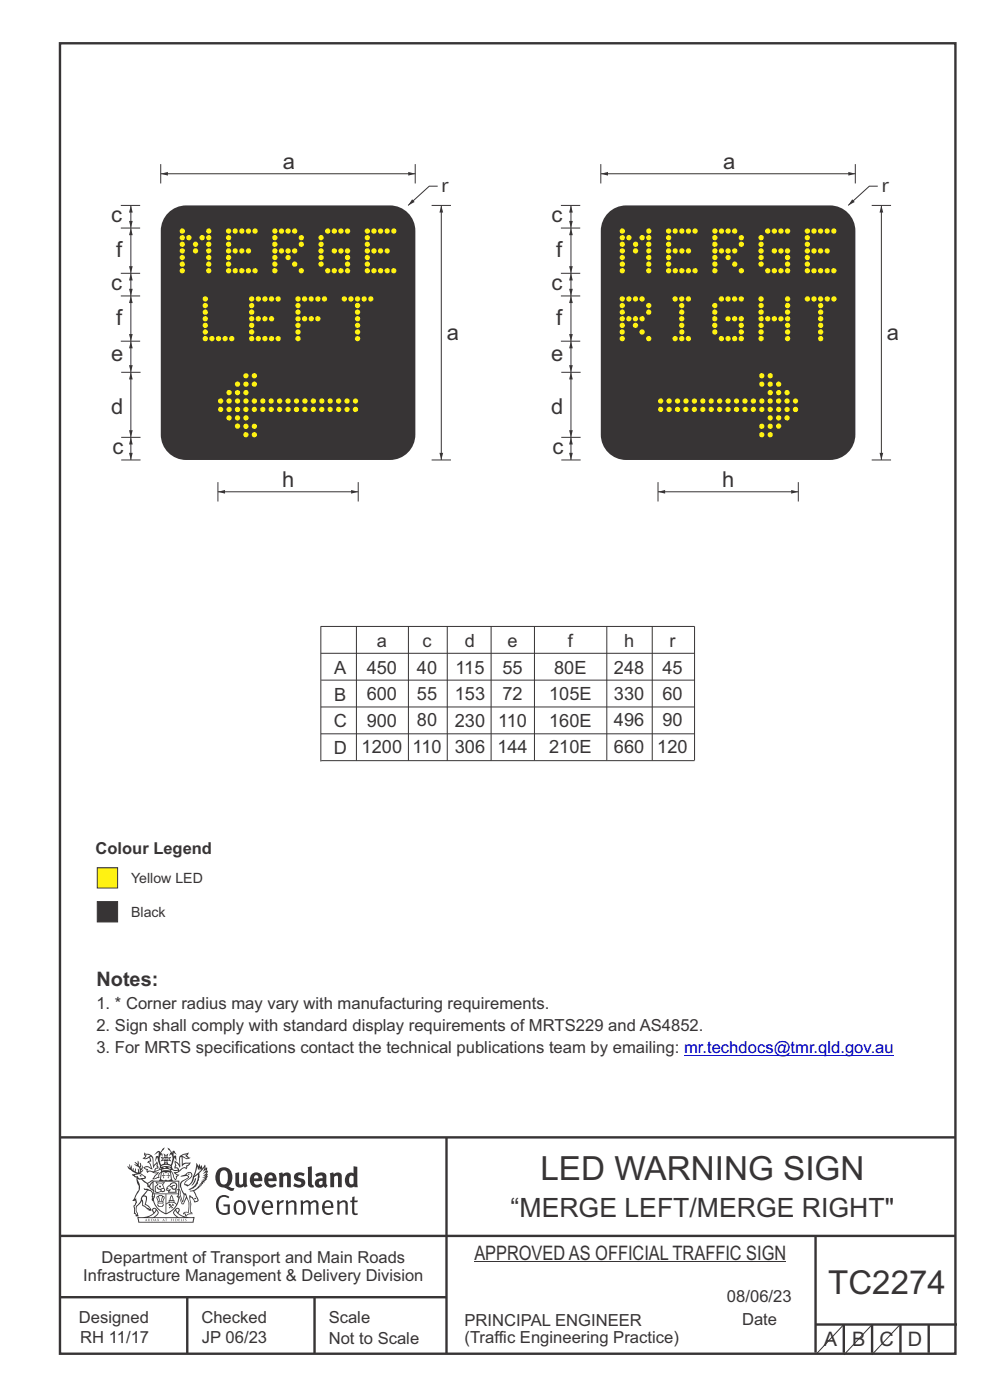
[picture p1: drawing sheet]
<svg xmlns="http://www.w3.org/2000/svg" width="210mm" height="297mm" viewBox="0 0 210 297" stroke-linecap="round" stroke-linejoin="round" font-family="sans-serif">
<defs><g id="words">
<text font-size="7.1" fill="#373435" x="114.7" y="250.3">LED WARNING SIGN</text>
<text font-size="7" fill="#373435" x="175.7" y="274.4">TC2274</text>
<text font-size="5.6" fill="#373435" x="108.3" y="258.1">“MERGE LEFT/MERGE RIGHT&quot;</text>
<g font-size="4.7" fill="#373435">
<text x="60" y="35.9">a</text>
<text x="153.4" y="35.9">a</text>
<text x="93.6" y="40.7">r</text>
<text x="187" y="40.7">r</text>
<text x="23.6" y="47.2">c</text>
<text x="117" y="47.2">c</text>
<text x="24.6" y="54.6">f</text>
<text x="118" y="54.6">f</text>
<text x="23.6" y="61.6">c</text>
<text x="117" y="61.6">c</text>
<text x="24.6" y="69">f</text>
<text x="118" y="69">f</text>
<text x="23.6" y="76.6">e</text>
<text x="94.8" y="72.2">a</text>
<text x="116.9" y="76.6">e</text>
<text x="188.1" y="72.2">a</text>
<text x="23.6" y="87.8">d</text>
<text x="116.9" y="87.8">d</text>
<text x="23.8" y="96.4">c</text>
<text x="117.2" y="96.4">c</text>
<text x="59.8" y="103.3">h</text>
<text x="153.2" y="103.3">h</text>
</g>
<g font-size="4.2" fill="#373435">
<text x="20.5" y="209.1">Notes:</text>
<text x="100.6" y="267.2">APPROVED AS OFFICIAL TRAFFIC SIGN</text>
<text x="174.7" y="285.6">A</text>
<text x="180.8" y="285.6">B</text>
<text x="186.5" y="285.5">C</text>
<text x="192.6" y="285.5">D</text>
</g>
<g font-size="3.9" fill="#373435">
<text x="79.9" y="137.4">a</text>
<text x="89.6" y="137.3">c</text>
<text x="98.6" y="137.4">d</text>
<text x="107.7" y="137.4">e</text>
<text x="120.5" y="137.4">f</text>
<text x="132.4" y="137.3">h</text>
<text x="142" y="137.3">r</text>
<text x="70.9" y="143">A</text>
<text x="77.8" y="143">450</text>
<text x="88.4" y="142.9">40</text>
<text x="96.6" y="143">115</text>
<text x="106.6" y="143">55</text>
<text x="117.6" y="143">80E</text>
<text x="130.2" y="142.9">248</text>
<text x="140.5" y="142.9">45</text>
<text x="70.9" y="148.6">B</text>
<text x="77.8" y="148.6">600</text>
<text x="88.4" y="148.5">55</text>
<text x="96.5" y="148.6">153</text>
<text x="106.6" y="148.6">72</text>
<text x="116.5" y="148.6">105E</text>
<text x="130.2" y="148.5">330</text>
<text x="140.5" y="148.5">60</text>
<text x="70.8" y="154.2">C</text>
<text x="77.8" y="154.2">900</text>
<text x="88.4" y="154.1">80</text>
<text x="96.5" y="154.2">230</text>
<text x="105.7" y="154.2">110</text>
<text x="116.5" y="154.2">160E</text>
<text x="130.2" y="154.1">496</text>
<text x="140.5" y="154.1">90</text>
<text x="70.8" y="159.9">D</text>
<text x="76.7" y="159.8">1200</text>
<text x="87.5" y="159.7">110</text>
<text x="96.5" y="159.8">306</text>
<text x="105.5" y="159.8">144</text>
<text x="116.5" y="159.8">210E</text>
<text x="130.2" y="159.7">660</text>
<text x="139.4" y="159.7">120</text>
</g>
<g font-size="3.5" fill="#373435">
<text x="20.3" y="181.1">Colour Legend</text>
<text x="20.5" y="214">1. * Corner radius may vary with manufacturing requirements.</text>
<text x="20.5" y="218.7">2. Sign shall comply with standard display requirements of MRTS229 and AS4852.</text>
<text x="20.5" y="223.4">3. For MRTS specifications contact the technical publications team by emailing: mr.techdocs@tmr.qld.gov.au</text>
<text x="21.6" y="267.9">Department of Transport and Main Roads</text>
<text x="17.7" y="271.8">Infrastructure Management &amp; Delivery Division</text>
<text x="16.7" y="280.6">Designed</text>
<text x="42.7" y="280.6">Checked</text>
<text x="69.7" y="280.6">Scale</text>
<text x="98.5" y="281.3">PRINCIPAL ENGINEER</text>
<text x="154.2" y="276.2">08/06/23</text>
<text x="157.4" y="281.2">Date</text>
<text x="17" y="284.8">RH 11/17</text>
<text x="42.8" y="284.8">JP 06/23</text>
<text x="69.7" y="285.2">Not to Scale</text>
<text x="98.5" y="284.8">(Traffic Engineering Practice)</text>
</g>
<g font-size="3" fill="#373435">
<text x="27.8" y="187.2">Yellow LED</text>
<text x="27.8" y="194.5">Black</text>
</g>
</g></defs>
<g fill="none" stroke="#373435" stroke-width=".51">
<path d="M12.7 9.2h190v278h-190zM12.7 241.3h190M94.7 241.4v45.8M12.7 275.2h82M12.7 262.2h190.1M39.7 275.2v12M66.7 275.2v12M173 262.1v24.9M173 281h30M179 281v6M185 281v6M191 281v6"/>
<path d="M197 281v6"/>
</g>
<g fill="#373435">
<path d="M47 248.4a2.55 2.55 0 0 0 0 2.7l.3 .2a.81 .81 0 0 0 1-1v-.5a1.04 1.04 0 0 0-1.1-1.5zM46.3 248.1a1.82 1.82 0 0 1 2.1-.2 1.82 1.82 0 0 1 .9 1.8 2.29 2.29 0 0 1-.8 2l.7 .3h.5l-.2 .6a2.87 2.87 0 0 1-2-.7 2.12 2.12 0 0 1-1.7-3.1z" fill-rule="evenodd"/>
<path d="M49.9 248.9l.8-.2v2a.46 .46 0 0 0 .3 .6 .46 .46 0 0 0 .6-.3v-2.1l.7-.2v2.4l.2 .5-.5 .3-.3-.3a1.02 1.02 0 0 1-1.2 .3 1.02 1.02 0 0 1-.6-1.1z" fill-rule="evenodd"/>
<path d="M54 249.5l-.1 .5h.9a.49 .49 0 0 0-.2-.6 .49 .49 0 0 0-.6 .1zM53.4 249.1a1.34 1.34 0 0 1 1.6-.2 1.34 1.34 0 0 1 .6 1.5v.2h-1.7a.77 .77 0 0 0 .5 .8 .77 .77 0 0 0 .9-.4l.3 .5a1.59 1.59 0 0 1-2 .2 1.59 1.59 0 0 1-.5-2.1z" fill-rule="evenodd"/>
<path d="M57 249.5l-.1 .5h1a.49 .49 0 0 0-.2-.6 .49 .49 0 0 0-.7 .1zM56.4 249.1a1.34 1.34 0 0 1 1.6-.2 1.34 1.34 0 0 1 .7 1.5v.2h-1.8a.77 .77 0 0 0 .5 .8 .77 .77 0 0 0 .9-.4l.4 .5a1.59 1.59 0 0 1-2.1 .2 1.59 1.59 0 0 1-.5-2.1z" fill-rule="evenodd"/>
<path d="M59.2 248.9l.7-.2 .1 .4a.95 .95 0 0 1 1-.3 .95 .95 0 0 1 .7 .8v2.3h-.8v-2.3a.46 .46 0 0 0-.8 .1v2.2h-.8z" fill-rule="evenodd"/>
<path d="M62.6 249.1a1.75 1.75 0 0 1 2-.1l-.2 .5-.6-.2a.43 .43 0 0 0-.6 .3l.4 .3a1.04 1.04 0 0 1 1.2 1.1 1.04 1.04 0 0 1-1.4 1l-1.2-.4 .3-.6 1 .4 .4-.4a.88 .88 0 0 0-1-.5l-.4-.2-.1-.4z" fill-rule="evenodd"/>
<path d="M65.3 247.6l.8-.2 .1 3.8 .3 .2 .1 .4a.88 .88 0 0 1-1 0 .88 .88 0 0 1-.3-1z" fill-rule="evenodd"/>
<path d="M67.8 250.6a.43 .43 0 0 0-.1 .7 .43 .43 0 0 0 .7-.1v-.7zM66.8 249.1a1.7 1.7 0 0 1 2.4 .1v1.9l.3 .4-.4 .5-.5-.4a1.03 1.03 0 0 1-1.7-.1 1.03 1.03 0 0 1 .8-1.5h.7v-.4a.8 .8 0 0 0-1.2 .1z" fill-rule="evenodd"/>
<path d="M70 248.9l.7-.2 .1 .4a.95 .95 0 0 1 1-.3 .95 .95 0 0 1 .7 .8v2.3h-.8v-2.3a.46 .46 0 0 0-.8 .1v2.2h-.8z" fill-rule="evenodd"/>
<path d="M74.3 249.5a1.48 1.48 0 0 0 0 1.7h.5l.2-.1v-1.5l-.3-.2zM75 247.4l.8 .1 .1 4.4h-.7l-.1-.2a1.26 1.26 0 0 1-1.4 0 1.26 1.26 0 0 1-.5-1.3 1.29 1.29 0 0 1 .4-1.4 1.29 1.29 0 0 1 1.4-.1z" fill-rule="evenodd"/>
<path d="M46.4 253.9a1.72 1.72 0 0 1 2.3 0l-.3 .3a1.24 1.24 0 0 0-1.4-.2 1.24 1.24 0 0 0-.6 1.4 1.49 1.49 0 0 0 1.2 1.9l.7-.1v-1.3h-.8l-.1-.4h1.3v1.9a1.93 1.93 0 0 1-2.2 0 1.93 1.93 0 0 1-.7-2.2l.2-.8z" fill-rule="evenodd"/>
<path d="M50.4 255.1a1.65 1.65 0 0 0 .2 2.2 .99 .99 0 0 0 1-1.4 .78 .78 0 0 0-.4-.8 .78 .78 0 0 0-.8 0zM50 254.9a1.33 1.33 0 0 1 1.6-.1 1.33 1.33 0 0 1 .5 1.4 1.31 1.31 0 0 1-1.3 1.6 1.31 1.31 0 0 1-1.2-1.6v-.6z" fill-rule="evenodd"/>
<path d="M52.5 254.7l.4-.1 .9 2.6 .8-2.5h.5l-1.1 3h-.5z" fill-rule="evenodd"/>
<path d="M56.3 255.2l-.2 .7h1.3a.7 .7 0 0 0-.3-.8 .7 .7 0 0 0-.8 .1zM55.9 255a1.22 1.22 0 0 1 1.5-.2 1.22 1.22 0 0 1 .5 1.5h-1.8a.93 .93 0 0 0 .5 1 .93 .93 0 0 0 1.1-.2l.2 .3a1.43 1.43 0 0 1-1.8 .1 1.43 1.43 0 0 1-.6-1.7z" fill-rule="evenodd"/>
<path d="M58.7 254.7l.4-.1 .1 .5 .4-.4 .6-.1-.2 .5a.66 .66 0 0 0-.8 .7v1.9h-.4z" fill-rule="evenodd"/>
<path d="M60.6 254.7l.4-.1 .1 .5a.94 .94 0 0 1 1-.5 .94 .94 0 0 1 .8 .8v2.3h-.5l-.1-2.5a.81 .81 0 0 0-1.2 .3v2.2h-.4z" fill-rule="evenodd"/>
<path d="M63.7 254.7l.5-.1 .1 .5 .4-.3a.78 .78 0 0 1 1.1 .3 .9 .9 0 0 1 1-.5 .9 .9 0 0 1 .8 .8v2.3h-.5l-.1-2.5a.67 .67 0 0 0-1.1 .3v2.2h-.5v-2.4l-.4-.3-.7 .4v2.3h-.5z" fill-rule="evenodd"/>
<path d="M69 255.2l-.1 .7h1.3a.7 .7 0 0 0-.3-.8 .7 .7 0 0 0-.9 .1zM68.7 255a1.22 1.22 0 0 1 1.5-.2 1.22 1.22 0 0 1 .5 1.5h-1.8a.93 .93 0 0 0 .4 1 .93 .93 0 0 0 1.2-.2l.1 .3a1.44 1.44 0 0 1-1.7 .1 1.44 1.44 0 0 1-.6-1.7z" fill-rule="evenodd"/>
<path d="M71.4 254.7l.5-.1 .1 .5a.94 .94 0 0 1 1-.5 .94 .94 0 0 1 .8 .8v2.3h-.5l-.1-2.5a.81 .81 0 0 0-1.2 .3v2.2h-.4z" fill-rule="evenodd"/>
<path d="M74.7 253.9l.5-.1v.9h.7l-.1 .3h-.6v2.2l.1 .2h.5l.1 .3a.75 .75 0 0 1-1.2-.6v-2.1h-.4v-.3h.4z" fill-rule="evenodd"/>
<path d="M30.8 244.9l1.1 .3-.9 .5h-.4l.6-.5zM31.8 245.4h.2a2.44 2.44 0 0 1 .4 1.9l.1 .5 .7-1-.1 .6 .3 .3a.57 .57 0 0 0-.6 .7l-1-.1-.5 .2 .2-.5-.8-.3 .7-.1 .9 .5 .1-.1-.6-1.3-.2-.2h.5zM30.7 244.4l-.1 .5 .2 .4-.6 .4a1.04 1.04 0 0 0 1.4-.1l.2 .6-.3 .1-.2 .4a.94 .94 0 0 1 .8 1.1l-.2-.1a1.16 1.16 0 0 0-1.5-.1l.3 .4 .4 .2 .1 .5 .2 .1 .1-.2a.94 .94 0 0 1 1.1 .2l.8 .1-1.2 1.2a1.13 1.13 0 0 0 1.2-.2l.4-.1-.1-.4 .5-.8a.83 .83 0 0 0-.6 1.1l-.3-.1-.7 .4 1.1-1.4-.5 .1-.5-.1 1.3-.5-.1-.1-.9 .4v-.3l.2-.2 .3 .1 .1-.3-.2-.4v-.6l-.1-.4-.7 1v-.7a1.42 1.42 0 0 0-1.6-1.8z" fill-rule="evenodd"/>
<path d="M38.5 245.2l.5-.2 .7-.1-.6 .3 .8 .5h-.3zM38.3 245.5l.2-.1 .1 2a1.69 1.69 0 0 1 1.6-.6l-.8 .5 .1 .5a1.1 1.1 0 0 0-1.5 .6l-.1-.5-.2-.2h-.5l.3-.4-.3-.7a1.42 1.42 0 0 1 .8 1.1l.2-.1zM37.1 246.2l.1 1-.2 .3 .1 .4h.5l.1 .2a.96 .96 0 0 1-1.1-.1l-.1 .1a1.06 1.06 0 0 0 1.3 .2v.1a.72 .72 0 0 1-1 .2l.3 .5 .6 .2-.4 .2-.1 .6-.2-.3-.4-1.1-.4-.4 .4 .9a1.54 1.54 0 0 0 .7 1.2l.2-.3a.58 .58 0 0 1 .4-.8l.2-.1h-.3l-.5-.3 .9-.5a.93 .93 0 0 1 1.2-.5v.2l.2-.2 .1-.5a.99 .99 0 0 0 .7-.8l-1.3 .1-.3 .2-.1-1.4 .9 .4 .9-.3h-.4l-.5-.4 .4-.7-.6 .2a1.46 1.46 0 0 0-1.4 2.1v.4l-.2-.4z" fill-rule="evenodd"/>
<path d="M35.6 248.9l.2 .1-.1 .3 .4 .1h-.4v.6l-.1-.6h-.3l.3-.1z" fill-rule="evenodd"/>
<path d="M34.6 248.9l.2 .1v.3l.3 .1h-.3l-.1 .6v-.6h-.4l.4-.1z" fill-rule="evenodd"/>
<path d="M34.3 248.8a.57 .57 0 0 1 .9 .2 .57 .57 0 0 1 .9-.2l.2 1.4h-.2a.57 .57 0 0 1-.9 0 .69 .69 0 0 1-1.1 0zM34.2 248.1l-.3 2.1-.2 .4h3l-.2-.4-.3-2.1h-.2v.2l-.8-.1-.8 .1v-.2z" fill-rule="evenodd"/>
<path d="M34.2 252.4a.3 .3 0 0 0 .6 0 .3 .3 0 0 0-.6 0zM33.3 250.9l.3 .3-.3 .4a.79 .79 0 0 0 0 1.3l.8-.2-.1-.3a.55 .55 0 0 1-.7-.6l.1-.1 .2 .3 .3 .2 .8-.2-.4-.7 .4-.4-.7 .2zM33 250.7l1.1 .2 .9-.2-.4 .6 .4 1.2a.56 .56 0 0 1-.8 .3l-.2 .1a.73 .73 0 0 1-.9 .1 .73 .73 0 0 1-.3-1v-.4l.6-.4z" fill-rule="evenodd"/>
<path d="M35.6 251.8l.7-.4a.58 .58 0 0 1 1-.1 .58 .58 0 0 1-.4 .9l-.3-.3a.43 .43 0 0 1 .6-.4 .57 .57 0 0 0-.8 .2l-.2-.1-.3 .1 .4 .2a.55 .55 0 0 0 .9 .4v.5h-1.3l.3-.4-.1-.1-.6 .1 .2-.3-.2-.1zM35.4 251.8l-.1 .2a.39 .39 0 0 0 .2 .6h.3l-.2 .4h1.9l-.1-.8a.86 .86 0 0 0-.1-1.3 .86 .86 0 0 0-1.3 .4z" fill-rule="evenodd"/>
<path d="M36 254.8h.8v.2h-.8zM36.4 253.8l.2 .8h-.4zM36.4 253.5l-.3 .5-.1 .6h-.2v.4l-.7 .4 .2 .1a1.48 1.48 0 0 1 2.1 .2l.2-.1-.6-.5v-.5h-.2l-.1-.6z" fill-rule="evenodd"/>
<path d="M35.8 255.4l.4 .1 .1 .3 .3-.2-.2-.2a.38 .38 0 0 1 .5 .5l-.2-.2-.3 .2 .3 .2-.3 .3-.1-.4-.4 .4-.1-.2 .4-.3-.1-.1-.2 .1z" fill-rule="evenodd"/>
<path d="M34.5 254h.2v.2l-.2 .6h-.2zM33.6 255.3h.9v.2a.55 .55 0 0 1-.8 .4v-.2l-.2-.1zM33.4 254h.2l.2 .8h-.2zM33.6 255l.8-.1 .1 .2h-.8zM33.8 253.7h.5l-.2 1.1h-.1zM33.3 253.8l-.1 .3 .3 1.1a.48 .48 0 0 0-.1 .6 .48 .48 0 0 0 .5 .2h.5a.49 .49 0 0 0 .2-.8l.3-1.1-.1-.3a1.42 1.42 0 0 0-1.5 0z" fill-rule="evenodd"/>
<path d="M33.7 251.5l.4 .1 .1 .3h-.3z" fill-rule="evenodd"/>
<path d="M41.3 250.1l.3-.2-.2 .8-.6 .8h-.2l.5-.7z" fill-rule="evenodd"/>
<path d="M39.7 249l.3-.2 .5 .2a.88 .88 0 0 1-.6 1.1 1.22 1.22 0 0 0-.8 1.3l.5 .2a.72 .72 0 0 0 .9-.4l.5-.8 .2-.6 .8-.6v.2a2.85 2.85 0 0 1-2 2.9l.1 .1a2.13 2.13 0 0 0 1.9-1.5v-.3a2.01 2.01 0 0 0 .3-1.7l1.1-1.3-.4 1 .7-.5-.7 1 .8-.4-.8 .8 .7-.2-.9 .6 .8-.1-.8 .4h.7l-.8 .3 .3 .2h-.4l.2 .3h-.4l.2 .3h-.4l.1 .2h-.1a2.16 2.16 0 0 1-2 1.1l.1 .2 .4-.1a.76 .76 0 0 1 .7 .8l.5 1.2-.6 .2a1.45 1.45 0 0 0-1.1-1.3l.2 1.8-.1 1.8 .4 .3a1.07 1.07 0 0 0-1.2 .4v-.3l-.5-.2a.87 .87 0 0 1 1.1-.1v-.7a4.4 4.4 0 0 0-.6-3.1l-.1-.3h-.2a2.16 2.16 0 0 1-.7-2.2l.3-.4 1.2-.7a.55 .55 0 0 0-.4-.8zM37.8 252.4a.76 .76 0 0 1 .3 1.1l.6 1.6 .4-1.7 .2 .1a.61 .61 0 0 1-.1 .9l-.3 .8-.2 .1-.7-1.6-.3 .1a1.18 1.18 0 0 0 .1-1.4zM41.8 247.5l.2 .7 .3-.5v.6l.4-.5a1.9 1.9 0 0 1-1.2 1.4l-.3 .3zM38.2 249.6l1.4-.2 .2 .2v.3l-.5 .2a1.26 1.26 0 0 0-.9 1.9l.2 .7a1.84 1.84 0 0 1 .1 2.1l-.4-1.4a.96 .96 0 0 0-.4-1.2l-.4 .2a.78 .78 0 0 1 0 1.3l.1 .3h.4l.4 1.1a.38 .38 0 0 0 .2 .4 .38 .38 0 0 0 .4-.1l.6-1.2a2.94 2.94 0 0 1 .4 2.5l-.1 .4h-.8l-.3 .4v.2l.4-.1 .1 .4 .2 .1a1.02 1.02 0 0 1 1.3-.5v-.4l-.3-.1 .1-1.8-.3-1.3h.1a1.14 1.14 0 0 1 .8 1 .63 .63 0 0 0 .8-.2 .63 .63 0 0 0-.2-.9l-.6-1.2 .9-.6 .2-.4h.3l-.1-.2h.4l-.1-.3h.3l-.1-.3 .5-.1-.2-.2 .6-.4v-.2h-.2l.4-.5h-.3l.3-.5-.4 .1 .4-.5v-.3l-.3 .2 .2-.7-.1-.2-.4 .3v-.8l-.6 .8-.2-.8-.2 .5-.3-.7-.1 .6-.5-.8-.1 1.4-.6 1.8a1.81 1.81 0 0 1-1 1.5l-.6-.2a1.75 1.75 0 0 1 1.1-1.2 .75 .75 0 0 0 .1-1.3 .75 .75 0 0 0-1.2 .4z" fill-rule="evenodd"/>
<path d="M41.2 254.1h.3l.2 .2-.4 .1z" fill-rule="evenodd"/>
<path d="M29.4 258.4h11.6l-.1 .8h-11.4zM31.3 258.2l.5-.1a2.48 2.48 0 0 0 1.4-1.3l.3 .5-.5 .6-.5 .3zM32.5 256.6l.3-.2 .2 .1-.3 .7zM37.2 256.8a2.65 2.65 0 0 0 1.8 1.4h-1.1l-.5-.3-.5-.6zM37.4 256.5l.2-.1 .3 .2-.3 .6zM29.2 258.2l.1 1.2h11.8l.2-1.1-.2-.1a4.1 4.1 0 0 1-3.3-.9l.3-.4-.1-.6a1.06 1.06 0 0 0-1.3 1l.2 .4 .6 .5h-4.7l.3-.1a.84 .84 0 0 0 .6-.8 .84 .84 0 0 0-.5-.8l-.3-.2h-.5l-.1 .6 .3 .4a4.2 4.2 0 0 1-3.4 .9z" fill-rule="evenodd"/>
<path d="M31 258.7l.1 .2h-.2zM31 258.5l-.3 .6 .4-.2 .2 .2z" fill-rule="evenodd"/>
<path d="M31.3 258.6h.3v.4a.25 .25 0 0 0 .2-.1 .25 .25 0 0 0-.1-.3h.1a.29 .29 0 0 1 0 .4 .29 .29 0 0 1-.4 0 .29 .29 0 0 1 0-.4z" fill-rule="evenodd"/>
<path d="M32.2 258.6a.22 .22 0 0 1 .3 .2 .22 .22 0 0 1-.3 .2zM32 258.6l.1 .4a.33 .33 0 0 0 .4 0 .33 .33 0 0 0 0-.4 .33 .33 0 0 0-.5 0z" fill-rule="evenodd"/>
<path d="M32.9 258.7l.1 .2h-.2zM32.9 258.5l-.2 .6 .3-.2 .2 .2z" fill-rule="evenodd"/>
<path d="M33.3 258.6h.2l.1 .1 .2-.1-.2 .2 .2 .3-.3-.3-.1 .3h-.1l.2-.3z" fill-rule="evenodd"/>
<path d="M34.7 258.7l.1 .2h-.2zM34.7 258.5l-.3 .6 .4-.2 .2 .2z" fill-rule="evenodd"/>
<path d="M35 258.5h.5l-.2 .1v.5h-.2l.1-.5z" fill-rule="evenodd"/>
<path d="M36.2 258.6l.3-.1-.1 .1v.2h.1h-.1v.3h-.2z" fill-rule="evenodd"/>
<path d="M36.7 258.6h.2v.5h-.2z" fill-rule="evenodd"/>
<path d="M37.3 258.6a.22 .22 0 0 1 .3 .2 .22 .22 0 0 1-.3 .2zM37.1 258.6v.4a.33 .33 0 0 0 .5 0 .33 .33 0 0 0 0-.4 .33 .33 0 0 0-.5 0z" fill-rule="evenodd"/>
<path d="M37.8 258.6l.4-.1-.2 .1v.2h.1h-.1v.2l.2 .1h-.4z" fill-rule="evenodd"/>
<path d="M38.4 258.6h.2l-.1 .4 .2 .1h-.3z" fill-rule="evenodd"/>
<path d="M38.9 258.6h.2v.5h-.2z" fill-rule="evenodd"/>
<path d="M39.3 258.6h.2h-.1l.2 .3-.2 .2-.1-.1v-.1l.2 .1z" fill-rule="evenodd"/>
<path d="M34.2 247.4a1.51 1.51 0 0 1 2 .2 2.67 2.67 0 0 0-2.1 0zM35.7 247.6l.4 .1 .1 .3-.4-.1zM34.6 247.6h.5l.1 .2h-.4zM34 247.8l.3 .2h-.3zM34.9 246.9l.3-.2 .3 .2zM34.9 245.6l.2 .1v.3h-.2zM35 245.1l.2 .2 .2-.2-.1 .3h-.2zM35.1 246.3h.2l.1 .4-.2-.2-.2 .2zM35.3 245.7l.2-.1v.4h-.2zM34.4 245.7h.3l.1 .3-.4 .1 .2-.2zM35.7 245.7h.3l-.2 .2 .2 .2-.4-.1zM32.7 244.9l1-.5-.1 1-.2-.2-.3 .2-.3 1.1 .5-1 .3 .9a1.84 1.84 0 0 1 .2 1.7l.4 .1a2.48 2.48 0 0 1 2.2 0l.2-.2-.2-.7 .7-1.8 .4 .7-.2-1-.2-.1-.2 .3v-.9l.6 .4-.6-.8-.3 .1-.1 .4-.5-.9-.5-.3 .2 .5 .6 .5-.5 .8 .4-.4a2.06 2.06 0 0 1 0 2.3l-.5-.2-.2-.6 .1-.1 .8 .2-.4-.5 .4-.5-.7 .2-.2-.2 .2-.7-.5 .4-.5-.4 .2 .7-.2 .2-.7-.2 .4 .5-.4 .5 .8-.2 .1 .1-.2 .6-.5 .2a2.02 2.02 0 0 1 0-2.2l.3 .5-.1-.7-.3-.1 .8-1.2-.4 .3-.5 .8-.2-.3a.8 .8 0 0 0-.8 .5z" fill-rule="evenodd"/>
<path d="M29.2 250.1l.3 .1a.61 .61 0 0 1 .8 .4l.3 .2a.8 .8 0 0 1 .6 1l.4 .1 .5 .5a1 1 0 0 1 .5 1.1l-.1 .7v-.5h-.1a.96 .96 0 0 0-.8-1.3l-.2-.2h-.7l-.1-.1-.1 .1 .1 .3h.6l-1.2 1.3-.2 1-.4 .6a1.33 1.33 0 0 0-.5 1.8l.2 .5a1.26 1.26 0 0 1-.5-1.5l-.1-.3a1.56 1.56 0 0 0 .4-1.7l-.3 .2 .2-.5a3.2 3.2 0 0 0 .7-3zM30.4 253.9h.4a2.06 2.06 0 0 1-.1 1.6l.7 .5 .4 .4-.6-.1-.8-.6-.1-.9a.51 .51 0 0 1 .1-.9zM28.6 249.3a1.52 1.52 0 0 1 2.1 .5l-1.1 .2-.2-.1-.1-.4h-.5zM27.5 247v.8l-.3-.4h-.1a3.1 3.1 0 0 0 1.9 1.6l-1 .1 .5 .6 .5 .1 .1 1.1a1.84 1.84 0 0 1-.3 2.5l-.4 .9-.3 .4 .2 .1 .4-.1 .1 .4-.2 .5-.3 .2 .1 1.7h.2l.3 .5 .1 .1 .4-.1-.1-.5a1.3 1.3 0 0 1-.1-1.7l.9-1 .1 1.1 .6 .2 .5 .5 .1-.1 .2 .3h.5a1.85 1.85 0 0 0-1.2-1.4l.1-.3a1.39 1.39 0 0 0 0-1.4l-.5-.1 .5-.5a.66 .66 0 0 1 .9-.4 .66 .66 0 0 1 .3 .9l-.1 .4 .2-.1v.2l-.1 .3 .2 .5 .1-.3a2.24 2.24 0 0 0 .1-2.2 .73 .73 0 0 1-.7-.7 .73 .73 0 0 1 .6-.7v-.2a.94 .94 0 0 0-.9 .8 .48 .48 0 0 1-.1-.6 .48 .48 0 0 1 .5-.2l.5-.3a.51 .51 0 0 0-.8 .2l-.5 .2-1-.8h.6l.2-.5-1.2-.7 .5-.5v-.3l-.5 .4 .1-.2a.69 .69 0 0 0 .2-1v.4l-.2 .3v-1.1l-.3-.2 .1 .6-.1 .2-.4-1.3v.7l-.6-.4 .5 .7-.6-.2 .3 .3a1 1 0 0 1 .7 1.4l-.2-.8v.9l-.5-.2v-.8l-.2 .7-.2-.1-.1-.6-.2 .4-.2-.2 .1-.7-.2 .5z" fill-rule="evenodd"/>
<path d="M29.6 249.4l.2-.1 .3 .2z" fill-rule="evenodd"/>
<path d="M32.4 250.5h5.6v2l-.2-.1v-1.7h-5.2v2.5h5.2v-.8l.1 .2-.1 1.1v-.3h-2.5v4a4.1 4.1 0 0 0 2.6-3.6l.1-.1a4 4 0 0 1-2.8 3.9 4.2 4.2 0 0 1-2.8-4.7l.1 1.2 .1-.1a3.8 3.8 0 0 0 2.5 3.4v-4h-2.5l-.2-.9z" fill-rule="evenodd"/>
<circle cx="40" cy="249.1" r=".17"/>
</g>
<path d="M20.6 184.1h4.3v4.3h-4.3z" fill-rule="evenodd" fill="#fff212" stroke="#373435" stroke-width=".21"/>
<path d="M20.6 191.3h4.3v4.3h-4.3z" fill-rule="evenodd" fill="#373435" stroke="#373435" stroke-width=".21"/>
<path d="M145.1 223.8h44.5" fill="none" stroke="#0000c4" stroke-width=".21"/>
<g fill="none" stroke="#373435" stroke-width=".21">
<path d="M93.6 43.6v54M68.1 138.6h79.2M68.1 132.9h79.2v28.4M68.1 132.9v28.7M75.6 132.9v28.5M86.6 132.9v28.5M94.9 132.9v28.5M104.2 132.9v28.5M113.4 132.9v28.4M128.7 132.9v28.4M138.4 132.9v28.4M68.1 150h79.2"/>
<path d="M68.1 155.7h79.2M68.1 144.3h79.2M68.1 161.4h79.2"/>
</g>
<g fill="#373435">
<path d="M93.6 43.6l.4 1.5h-.8z"/>
<path d="M93.2 96.1h.8l-.4 1.5z"/>
</g>
<path d="M34.1 36.9h54" fill="none" stroke="#373435" stroke-width=".21"/>
<g fill="#373435">
<path d="M86.6 36.5l1.5 .4-1.5 .4z"/>
<path d="M34.1 36.9l1.5-.4v.8z"/>
</g>
<path d="M34.1 34.8v4.1M88.1 34.8v4.1M92.8 39.5h-1.7l-4.5 4.1" fill="none" stroke="#373435" stroke-width=".21"/>
<path d="M87.4 42.3l.6 .6-1.4 .7z" fill="#373435"/>
<path d="M27.8 48.4v9.6M91.6 43.6h4.1M25.7 92.8h4.1" fill="none" stroke="#373435" stroke-width=".21"/>
<g fill="#373435">
<path d="M27.8 48.4l.4 1.5h-.8z"/>
<path d="M27.4 56.5h.8l-.4 1.5z"/>
</g>
<path d="M27.8 92.8v4.8" fill="none" stroke="#373435" stroke-width=".21"/>
<g fill="#373435">
<path d="M27.8 92.8l.4 1.5h-.8z"/>
<path d="M27.4 96.1h.8l-.4 1.5z"/>
</g>
<path d="M27.8 58v4.8" fill="none" stroke="#373435" stroke-width=".21"/>
<g fill="#373435">
<path d="M27.4 61.3h.8l-.4 1.5z"/>
<path d="M27.8 58l.4 1.5h-.8z"/>
</g>
<path d="M25.6 58h4.1M25.6 48.4h4.1M27.8 62.8v9.6M91.6 97.6h4.1" fill="none" stroke="#373435" stroke-width=".21"/>
<g fill="#373435">
<path d="M27.8 62.8l.4 1.5h-.8z"/>
<path d="M27.4 70.9h.8l-.4 1.5z"/>
</g>
<path d="M25.6 72.4h4.1M25.6 62.8h4.1M27.8 79v13.8M25.7 97.6h4.1" fill="none" stroke="#373435" stroke-width=".21"/>
<g fill="#373435">
<path d="M27.8 79l.4 1.5h-.8z"/>
<path d="M27.4 91.3h.8l-.4 1.5z"/>
</g>
<path d="M25.7 79h4.1M27.8 72.4v6.6" fill="none" stroke="#373435" stroke-width=".21"/>
<g fill="#373435">
<path d="M27.8 72.4l.4 1.5h-.8z"/>
<path d="M27.4 77.5h.8l-.4 1.5z"/>
</g>
<path d="M27.8 43.6v4.8" fill="none" stroke="#373435" stroke-width=".21"/>
<g fill="#373435">
<path d="M27.4 46.9h.8l-.4 1.5z"/>
<path d="M27.8 43.6l.4 1.5h-.8z"/>
</g>
<path d="M25.6 43.6h4.1M46.2 104.3h29.8" fill="none" stroke="#373435" stroke-width=".21"/>
<g fill="#373435">
<path d="M74.5 103.9l1.5 .4-1.5 .4z"/>
<path d="M46.2 104.3l1.5-.4v.8z"/>
</g>
<path d="M46.2 102.3v4.1M76 102.3v4.1" fill="none" stroke="#373435" stroke-width=".21"/>
<g fill="#373435">
<path d="M35.7 45.2a5.4 5.4 0 0 1 3.8-1.6h43.2a5.4 5.4 0 0 1 5.4 5.4v43.2a5.4 5.4 0 0 1-5.4 5.4h-43.2a5.4 5.4 0 0 1-5.4-5.4v-43.2a5.4 5.4 0 0 1 1.6-3.8z" fill-rule="evenodd"/>
<path d="M42.8 62.7h1.5v1.4h-1.5z" fill-rule="evenodd"/>
<path d="M42.8 64.1h1.5v1.4h-1.5z" fill-rule="evenodd"/>
<path d="M42.8 65.5h1.5v1.4h-1.5z" fill-rule="evenodd"/>
<path d="M42.8 66.9h1.5v1.4h-1.5z" fill-rule="evenodd"/>
<path d="M42.8 68.3h1.5v1.4h-1.5z" fill-rule="evenodd"/>
<path d="M42.8 69.7h1.5v1.4h-1.5z" fill-rule="evenodd"/>
<path d="M42.8 71.1h1.5v1.4h-1.5z" fill-rule="evenodd"/>
<path d="M44.3 62.7h1.4v1.4h-1.4z" fill-rule="evenodd"/>
<path d="M44.3 64.1h1.4v1.4h-1.4z" fill-rule="evenodd"/>
<path d="M44.3 65.5h1.4v1.4h-1.4z" fill-rule="evenodd"/>
<path d="M44.3 66.9h1.4v1.4h-1.4z" fill-rule="evenodd"/>
<path d="M44.3 68.3h1.4v1.4h-1.4z" fill-rule="evenodd"/>
<path d="M44.3 69.7h1.4v1.4h-1.4z" fill-rule="evenodd"/>
<path d="M44.3 71.1h1.4v1.4h-1.4z" fill-rule="evenodd"/>
<path d="M45.7 62.7h1.4v1.4h-1.4z" fill-rule="evenodd"/>
<path d="M45.7 64.1h1.4v1.4h-1.4z" fill-rule="evenodd"/>
<path d="M45.7 65.5h1.4v1.4h-1.4z" fill-rule="evenodd"/>
<path d="M45.7 66.9h1.4v1.4h-1.4z" fill-rule="evenodd"/>
<path d="M45.7 68.3h1.4v1.4h-1.4z" fill-rule="evenodd"/>
<path d="M45.7 69.7h1.4v1.4h-1.4z" fill-rule="evenodd"/>
<path d="M45.7 71.1h1.4v1.4h-1.4z" fill-rule="evenodd"/>
<path d="M47.1 62.7h1.4v1.4h-1.4z" fill-rule="evenodd"/>
<path d="M47.1 64.1h1.4v1.4h-1.4z" fill-rule="evenodd"/>
<path d="M47.1 65.5h1.4v1.4h-1.4z" fill-rule="evenodd"/>
<path d="M47.1 66.9h1.4v1.4h-1.4z" fill-rule="evenodd"/>
<path d="M47.1 68.3h1.4v1.4h-1.4z" fill-rule="evenodd"/>
<path d="M47.1 69.7h1.4v1.4h-1.4z" fill-rule="evenodd"/>
<path d="M47.1 71.1h1.4v1.4h-1.4z" fill-rule="evenodd"/>
<path d="M48.5 62.7h1.4v1.4h-1.4z" fill-rule="evenodd"/>
<path d="M41.4 62.7h1.4v1.4h-1.4z" fill-rule="evenodd"/>
<path d="M49.9 62.7h1.4v1.4h-1.4z" fill-rule="evenodd"/>
<path d="M41.4 64.1h1.4v1.4h-1.4z" fill-rule="evenodd"/>
<path d="M49.9 64.1h1.4v1.4h-1.4z" fill-rule="evenodd"/>
<path d="M41.4 65.5h1.4v1.4h-1.4z" fill-rule="evenodd"/>
<path d="M49.9 65.5h1.4v1.4h-1.4z" fill-rule="evenodd"/>
<path d="M41.4 66.9h1.4v1.4h-1.4z" fill-rule="evenodd"/>
<path d="M49.9 66.9h1.4v1.4h-1.4z" fill-rule="evenodd"/>
<path d="M41.4 68.3h1.4v1.4h-1.4z" fill-rule="evenodd"/>
<path d="M49.9 68.3h1.4v1.4h-1.4z" fill-rule="evenodd"/>
<path d="M41.4 69.7h1.4v1.4h-1.4z" fill-rule="evenodd"/>
<path d="M49.9 69.7h1.4v1.4h-1.4z" fill-rule="evenodd"/>
<path d="M41.4 71.1h1.4v1.4h-1.4z" fill-rule="evenodd"/>
<path d="M49.9 71.1h1.4v1.4h-1.4z" fill-rule="evenodd"/>
<path d="M41.4 61.3h1.4v1.4h-1.4z" fill-rule="evenodd"/>
<path d="M41.4 72.5h1.4v1.4h-1.4z" fill-rule="evenodd"/>
<path d="M49.9 61.3h1.4v1.4h-1.4z" fill-rule="evenodd"/>
<path d="M49.9 72.5h1.4v1.4h-1.4z" fill-rule="evenodd"/>
<path d="M42.8 61.3h1.5v1.4h-1.5z" fill-rule="evenodd"/>
<path d="M42.8 72.5h1.5v1.4h-1.5z" fill-rule="evenodd"/>
<path d="M44.3 61.3h1.4v1.4h-1.4z" fill-rule="evenodd"/>
<path d="M44.3 72.5h1.4v1.4h-1.4z" fill-rule="evenodd"/>
<path d="M45.7 61.3h1.4v1.4h-1.4z" fill-rule="evenodd"/>
<path d="M45.7 72.5h1.4v1.4h-1.4z" fill-rule="evenodd"/>
<path d="M47.1 61.3h1.4v1.4h-1.4z" fill-rule="evenodd"/>
<path d="M47.1 72.5h1.4v1.4h-1.4z" fill-rule="evenodd"/>
<path d="M48.5 61.3h1.4v1.4h-1.4z" fill-rule="evenodd"/>
<path d="M48.5 72.5h1.4v1.4h-1.4z" fill-rule="evenodd"/>
<path d="M48.5 64.1h1.4v1.4h-1.4z" fill-rule="evenodd"/>
<path d="M48.5 65.5h1.4v1.4h-1.4z" fill-rule="evenodd"/>
<path d="M48.5 66.9h1.4v1.4h-1.4z" fill-rule="evenodd"/>
<path d="M48.5 68.3h1.4v1.4h-1.4z" fill-rule="evenodd"/>
<path d="M48.5 69.7h1.4v1.4h-1.4z" fill-rule="evenodd"/>
<path d="M48.5 71.1h1.4v1.4h-1.4z" fill-rule="evenodd"/>
</g>
<g fill="#fff212">
<circle cx="43.5" cy="63.4" r=".56"/>
<circle cx="43.5" cy="64.8" r=".56"/>
<circle cx="44.9" cy="71.8" r=".56"/>
<circle cx="43.5" cy="66.2" r=".56"/>
<circle cx="43.5" cy="67.6" r=".56"/>
<circle cx="43.5" cy="69" r=".56"/>
<circle cx="43.5" cy="70.4" r=".56"/>
<circle cx="43.5" cy="71.8" r=".56"/>
<circle cx="46.4" cy="71.8" r=".56"/>
<circle cx="47.8" cy="71.8" r=".56"/>
<circle cx="49.2" cy="71.8" r=".56"/>
<circle cx="53.4" cy="66.2" r=".56"/>
<circle cx="54.8" cy="67.6" r=".56"/>
<circle cx="56.2" cy="67.6" r=".56"/>
<circle cx="57.6" cy="67.6" r=".56"/>
<circle cx="53.4" cy="67.6" r=".56"/>
<circle cx="53.4" cy="69" r=".56"/>
<circle cx="53.4" cy="70.4" r=".56"/>
<circle cx="53.4" cy="71.8" r=".56"/>
<circle cx="59" cy="71.8" r=".56"/>
<circle cx="53.4" cy="64.8" r=".56"/>
<circle cx="53.4" cy="63.4" r=".56"/>
<circle cx="54.8" cy="63.4" r=".56"/>
<circle cx="56.2" cy="63.4" r=".56"/>
<circle cx="57.6" cy="63.4" r=".56"/>
<circle cx="59" cy="63.4" r=".56"/>
<circle cx="54.8" cy="71.8" r=".56"/>
<circle cx="56.2" cy="71.8" r=".56"/>
<circle cx="57.6" cy="71.8" r=".56"/>
</g>
<g fill="#373435">
<path d="M62.5 62.7h1.4v1.4h-1.4z" fill-rule="evenodd"/>
<path d="M62.5 64.1h1.4v1.4h-1.4z" fill-rule="evenodd"/>
<path d="M62.5 65.5h1.4v1.4h-1.4z" fill-rule="evenodd"/>
<path d="M62.5 66.9h1.4v1.4h-1.4z" fill-rule="evenodd"/>
<path d="M62.5 68.3h1.4v1.4h-1.4z" fill-rule="evenodd"/>
<path d="M62.5 69.7h1.4v1.4h-1.4z" fill-rule="evenodd"/>
<path d="M62.5 71.1h1.4v1.4h-1.4z" fill-rule="evenodd"/>
<path d="M63.9 62.7h1.4v1.4h-1.4z" fill-rule="evenodd"/>
<path d="M63.9 64.1h1.4v1.4h-1.4z" fill-rule="evenodd"/>
<path d="M63.9 65.5h1.4v1.4h-1.4z" fill-rule="evenodd"/>
<path d="M63.9 66.9h1.4v1.4h-1.4z" fill-rule="evenodd"/>
<path d="M63.9 68.3h1.4v1.4h-1.4z" fill-rule="evenodd"/>
<path d="M63.9 69.7h1.4v1.4h-1.4z" fill-rule="evenodd"/>
<path d="M63.9 71.1h1.4v1.4h-1.4z" fill-rule="evenodd"/>
<path d="M65.3 62.7h1.4v1.4h-1.4z" fill-rule="evenodd"/>
<path d="M65.3 64.1h1.4v1.4h-1.4z" fill-rule="evenodd"/>
<path d="M65.3 65.5h1.4v1.4h-1.4z" fill-rule="evenodd"/>
<path d="M65.3 66.9h1.4v1.4h-1.4z" fill-rule="evenodd"/>
<path d="M65.3 68.3h1.4v1.4h-1.4z" fill-rule="evenodd"/>
<path d="M65.3 69.7h1.4v1.4h-1.4z" fill-rule="evenodd"/>
<path d="M65.3 71.1h1.4v1.4h-1.4z" fill-rule="evenodd"/>
<path d="M66.7 62.7h1.4v1.4h-1.4z" fill-rule="evenodd"/>
<path d="M66.7 64.1h1.4v1.4h-1.4z" fill-rule="evenodd"/>
<path d="M66.7 65.5h1.4v1.4h-1.4z" fill-rule="evenodd"/>
<path d="M66.7 66.9h1.4v1.4h-1.4z" fill-rule="evenodd"/>
<path d="M66.7 68.3h1.4v1.4h-1.4z" fill-rule="evenodd"/>
<path d="M66.7 69.7h1.4v1.4h-1.4z" fill-rule="evenodd"/>
<path d="M66.7 71.1h1.4v1.4h-1.4z" fill-rule="evenodd"/>
<path d="M68.1 62.7h1.4v1.4h-1.4z" fill-rule="evenodd"/>
<path d="M61.1 62.7h1.4v1.4h-1.4z" fill-rule="evenodd"/>
<path d="M69.5 62.7h1.4v1.4h-1.4z" fill-rule="evenodd"/>
<path d="M61.1 64.1h1.4v1.4h-1.4z" fill-rule="evenodd"/>
<path d="M69.5 64.1h1.4v1.4h-1.4z" fill-rule="evenodd"/>
<path d="M61.1 65.5h1.4v1.4h-1.4z" fill-rule="evenodd"/>
<path d="M69.5 65.5h1.4v1.4h-1.4z" fill-rule="evenodd"/>
<path d="M61.1 66.9h1.4v1.4h-1.4z" fill-rule="evenodd"/>
<path d="M69.5 66.9h1.4v1.4h-1.4z" fill-rule="evenodd"/>
<path d="M61.1 68.3h1.4v1.4h-1.4z" fill-rule="evenodd"/>
<path d="M69.5 68.3h1.4v1.4h-1.4z" fill-rule="evenodd"/>
<path d="M61.1 69.7h1.4v1.4h-1.4z" fill-rule="evenodd"/>
<path d="M69.5 69.7h1.4v1.4h-1.4z" fill-rule="evenodd"/>
<path d="M61.1 71.1h1.4v1.4h-1.4z" fill-rule="evenodd"/>
<path d="M69.5 71.1h1.4v1.4h-1.4z" fill-rule="evenodd"/>
<path d="M61.1 61.3h1.4v1.4h-1.4z" fill-rule="evenodd"/>
<path d="M69.5 61.3h1.4v1.4h-1.4z" fill-rule="evenodd"/>
<path d="M61.1 72.5h1.4v1.4h-1.4z" fill-rule="evenodd"/>
<path d="M69.5 72.5h1.4v1.4h-1.4z" fill-rule="evenodd"/>
<path d="M62.5 61.3h1.4v1.4h-1.4z" fill-rule="evenodd"/>
<path d="M62.5 72.5h1.4v1.4h-1.4z" fill-rule="evenodd"/>
<path d="M63.9 61.3h1.4v1.4h-1.4z" fill-rule="evenodd"/>
<path d="M63.9 72.5h1.4v1.4h-1.4z" fill-rule="evenodd"/>
<path d="M65.3 61.3h1.4v1.4h-1.4z" fill-rule="evenodd"/>
<path d="M65.3 72.5h1.4v1.4h-1.4z" fill-rule="evenodd"/>
<path d="M66.7 61.3h1.4v1.4h-1.4z" fill-rule="evenodd"/>
<path d="M66.7 72.5h1.4v1.4h-1.4z" fill-rule="evenodd"/>
<path d="M68.1 61.3h1.4v1.4h-1.4z" fill-rule="evenodd"/>
<path d="M68.1 72.5h1.4v1.4h-1.4z" fill-rule="evenodd"/>
<path d="M68.1 64.1h1.4v1.4h-1.4z" fill-rule="evenodd"/>
<path d="M68.1 65.5h1.4v1.4h-1.4z" fill-rule="evenodd"/>
<path d="M68.1 66.9h1.4v1.4h-1.4z" fill-rule="evenodd"/>
<path d="M68.1 68.3h1.4v1.4h-1.4z" fill-rule="evenodd"/>
<path d="M68.1 69.7h1.4v1.4h-1.4z" fill-rule="evenodd"/>
<path d="M68.1 71.1h1.4v1.4h-1.4z" fill-rule="evenodd"/>
</g>
<g fill="#fff212">
<circle cx="63.2" cy="63.4" r=".56"/>
<circle cx="63.2" cy="64.8" r=".56"/>
<circle cx="66" cy="67.6" r=".56"/>
<circle cx="67.4" cy="67.6" r=".56"/>
<circle cx="64.6" cy="67.6" r=".56"/>
<circle cx="63.2" cy="66.2" r=".56"/>
<circle cx="63.2" cy="67.6" r=".56"/>
<circle cx="63.2" cy="69" r=".56"/>
<circle cx="63.2" cy="70.4" r=".56"/>
<circle cx="63.2" cy="71.8" r=".56"/>
<circle cx="64.6" cy="63.4" r=".56"/>
<circle cx="66" cy="63.4" r=".56"/>
<circle cx="67.4" cy="63.4" r=".56"/>
<circle cx="68.8" cy="63.4" r=".56"/>
</g>
<g fill="#373435">
<path d="M72.3 62.7h1.4v1.4h-1.4z" fill-rule="evenodd"/>
<path d="M72.3 64.1h1.4v1.4h-1.4z" fill-rule="evenodd"/>
<path d="M72.3 65.5h1.4v1.4h-1.4z" fill-rule="evenodd"/>
<path d="M72.3 66.9h1.4v1.4h-1.4z" fill-rule="evenodd"/>
<path d="M72.3 68.3h1.4v1.4h-1.4z" fill-rule="evenodd"/>
<path d="M72.3 69.7h1.4v1.4h-1.4z" fill-rule="evenodd"/>
<path d="M72.3 71.1h1.4v1.4h-1.4z" fill-rule="evenodd"/>
<path d="M73.7 62.7h1.5v1.4h-1.5z" fill-rule="evenodd"/>
<path d="M73.7 64.1h1.5v1.4h-1.5z" fill-rule="evenodd"/>
<path d="M73.7 65.5h1.5v1.4h-1.5z" fill-rule="evenodd"/>
<path d="M73.7 66.9h1.5v1.4h-1.5z" fill-rule="evenodd"/>
<path d="M73.7 68.3h1.5v1.4h-1.5z" fill-rule="evenodd"/>
<path d="M73.7 69.7h1.5v1.4h-1.5z" fill-rule="evenodd"/>
<path d="M73.7 71.1h1.5v1.4h-1.5z" fill-rule="evenodd"/>
<path d="M75.2 62.7h1.4v1.4h-1.4z" fill-rule="evenodd"/>
<path d="M75.2 64.1h1.4v1.4h-1.4z" fill-rule="evenodd"/>
<path d="M75.2 65.5h1.4v1.4h-1.4z" fill-rule="evenodd"/>
<path d="M75.2 66.9h1.4v1.4h-1.4z" fill-rule="evenodd"/>
<path d="M75.2 68.3h1.4v1.4h-1.4z" fill-rule="evenodd"/>
<path d="M75.2 69.7h1.4v1.4h-1.4z" fill-rule="evenodd"/>
<path d="M75.2 71.1h1.4v1.4h-1.4z" fill-rule="evenodd"/>
<path d="M76.6 62.7h1.4v1.4h-1.4z" fill-rule="evenodd"/>
<path d="M78 62.7h1.4v1.4h-1.4z" fill-rule="evenodd"/>
<path d="M78 64.1h1.4v1.4h-1.4z" fill-rule="evenodd"/>
<path d="M78 65.5h1.4v1.4h-1.4z" fill-rule="evenodd"/>
<path d="M78 66.9h1.4v1.4h-1.4z" fill-rule="evenodd"/>
<path d="M78 68.3h1.4v1.4h-1.4z" fill-rule="evenodd"/>
<path d="M78 69.7h1.4v1.4h-1.4z" fill-rule="evenodd"/>
<path d="M78 71.1h1.4v1.4h-1.4z" fill-rule="evenodd"/>
<path d="M70.9 62.7h1.4v1.4h-1.4z" fill-rule="evenodd"/>
<path d="M79.4 62.7h1.4v1.4h-1.4z" fill-rule="evenodd"/>
<path d="M70.9 64.1h1.4v1.4h-1.4z" fill-rule="evenodd"/>
<path d="M79.4 64.1h1.4v1.4h-1.4z" fill-rule="evenodd"/>
<path d="M70.9 65.5h1.4v1.4h-1.4z" fill-rule="evenodd"/>
<path d="M79.4 65.5h1.4v1.4h-1.4z" fill-rule="evenodd"/>
<path d="M70.9 66.9h1.4v1.4h-1.4z" fill-rule="evenodd"/>
<path d="M79.4 66.9h1.4v1.4h-1.4z" fill-rule="evenodd"/>
<path d="M70.9 68.3h1.4v1.4h-1.4z" fill-rule="evenodd"/>
<path d="M79.4 68.3h1.4v1.4h-1.4z" fill-rule="evenodd"/>
<path d="M70.9 69.7h1.4v1.4h-1.4z" fill-rule="evenodd"/>
<path d="M79.4 69.7h1.4v1.4h-1.4z" fill-rule="evenodd"/>
<path d="M70.9 71.1h1.4v1.4h-1.4z" fill-rule="evenodd"/>
<path d="M79.4 71.1h1.4v1.4h-1.4z" fill-rule="evenodd"/>
<path d="M70.9 61.3h1.4v1.4h-1.4z" fill-rule="evenodd"/>
<path d="M70.9 72.5h1.4v1.4h-1.4z" fill-rule="evenodd"/>
<path d="M79.4 61.3h1.4v1.4h-1.4z" fill-rule="evenodd"/>
<path d="M79.4 72.5h1.4v1.4h-1.4z" fill-rule="evenodd"/>
<path d="M72.3 61.3h1.4v1.4h-1.4z" fill-rule="evenodd"/>
<path d="M72.3 72.5h1.4v1.4h-1.4z" fill-rule="evenodd"/>
<path d="M73.7 61.3h1.5v1.4h-1.5z" fill-rule="evenodd"/>
<path d="M73.7 72.5h1.5v1.4h-1.5z" fill-rule="evenodd"/>
<path d="M75.2 61.3h1.4v1.4h-1.4z" fill-rule="evenodd"/>
<path d="M75.2 72.5h1.4v1.4h-1.4z" fill-rule="evenodd"/>
<path d="M76.6 61.3h1.4v1.4h-1.4z" fill-rule="evenodd"/>
<path d="M76.6 72.5h1.4v1.4h-1.4z" fill-rule="evenodd"/>
<path d="M78 61.3h1.4v1.4h-1.4z" fill-rule="evenodd"/>
<path d="M78 72.5h1.4v1.4h-1.4z" fill-rule="evenodd"/>
<path d="M76.6 64.1h1.4v1.4h-1.4z" fill-rule="evenodd"/>
<path d="M76.6 65.5h1.4v1.4h-1.4z" fill-rule="evenodd"/>
<path d="M76.6 66.9h1.4v1.4h-1.4z" fill-rule="evenodd"/>
<path d="M76.6 68.3h1.4v1.4h-1.4z" fill-rule="evenodd"/>
<path d="M76.6 69.7h1.4v1.4h-1.4z" fill-rule="evenodd"/>
<path d="M76.6 71.1h1.4v1.4h-1.4z" fill-rule="evenodd"/>
</g>
<g fill="#fff212">
<circle cx="75.8" cy="67.6" r=".56"/>
<circle cx="75.8" cy="69" r=".56"/>
<circle cx="75.8" cy="64.8" r=".56"/>
<circle cx="73" cy="63.4" r=".56"/>
<circle cx="74.4" cy="63.4" r=".56"/>
<circle cx="75.8" cy="63.4" r=".56"/>
<circle cx="77.3" cy="63.4" r=".56"/>
<circle cx="78.7" cy="63.4" r=".56"/>
<circle cx="75.8" cy="66.2" r=".56"/>
<circle cx="75.8" cy="70.4" r=".56"/>
<circle cx="75.8" cy="71.8" r=".56"/>
<circle cx="48.5" cy="51.8" r=".56"/>
<circle cx="49.9" cy="53.2" r=".56"/>
<circle cx="51.3" cy="53.2" r=".56"/>
<circle cx="52.7" cy="53.2" r=".56"/>
<circle cx="48.5" cy="53.2" r=".56"/>
<circle cx="48.5" cy="54.6" r=".56"/>
<circle cx="48.5" cy="56" r=".56"/>
<circle cx="48.5" cy="57.4" r=".56"/>
<circle cx="54.1" cy="57.4" r=".56"/>
<circle cx="48.5" cy="50.4" r=".56"/>
<circle cx="48.5" cy="49" r=".56"/>
<circle cx="49.9" cy="49" r=".56"/>
<circle cx="51.3" cy="49" r=".56"/>
<circle cx="52.7" cy="49" r=".56"/>
<circle cx="54.1" cy="49" r=".56"/>
<circle cx="49.9" cy="57.4" r=".56"/>
<circle cx="51.3" cy="57.4" r=".56"/>
<circle cx="52.7" cy="57.4" r=".56"/>
</g>
<g fill="#373435">
<path d="M57.6 48.3h1.4v1.4h-1.4z" fill-rule="evenodd"/>
<path d="M57.6 49.7h1.4v1.4h-1.4z" fill-rule="evenodd"/>
<path d="M57.6 51.1h1.4v1.4h-1.4z" fill-rule="evenodd"/>
<path d="M57.6 52.5h1.4v1.4h-1.4z" fill-rule="evenodd"/>
<path d="M57.6 53.9h1.4v1.4h-1.4z" fill-rule="evenodd"/>
<path d="M57.6 55.3h1.4v1.4h-1.4z" fill-rule="evenodd"/>
<path d="M57.6 56.7h1.4v1.4h-1.4z" fill-rule="evenodd"/>
<path d="M59 48.3h1.4v1.4h-1.4z" fill-rule="evenodd"/>
<path d="M59 49.7h1.4v1.4h-1.4z" fill-rule="evenodd"/>
<path d="M59 51.1h1.4v1.4h-1.4z" fill-rule="evenodd"/>
<path d="M59 52.5h1.4v1.4h-1.4z" fill-rule="evenodd"/>
<path d="M59 53.9h1.4v1.4h-1.4z" fill-rule="evenodd"/>
<path d="M59 55.3h1.4v1.4h-1.4z" fill-rule="evenodd"/>
<path d="M59 56.7h1.4v1.4h-1.4z" fill-rule="evenodd"/>
<path d="M60.4 48.3h1.4v1.4h-1.4z" fill-rule="evenodd"/>
<path d="M60.4 49.7h1.4v1.4h-1.4z" fill-rule="evenodd"/>
<path d="M60.4 51.1h1.4v1.4h-1.4z" fill-rule="evenodd"/>
<path d="M60.4 52.5h1.4v1.4h-1.4z" fill-rule="evenodd"/>
<path d="M60.4 53.9h1.4v1.4h-1.4z" fill-rule="evenodd"/>
<path d="M60.4 55.3h1.4v1.4h-1.4z" fill-rule="evenodd"/>
<path d="M60.4 56.7h1.4v1.4h-1.4z" fill-rule="evenodd"/>
<path d="M61.8 48.3h1.4v1.4h-1.4z" fill-rule="evenodd"/>
<path d="M61.8 49.7h1.4v1.4h-1.4z" fill-rule="evenodd"/>
<path d="M61.8 51.1h1.4v1.4h-1.4z" fill-rule="evenodd"/>
<path d="M61.8 52.5h1.4v1.4h-1.4z" fill-rule="evenodd"/>
<path d="M61.8 53.9h1.4v1.4h-1.4z" fill-rule="evenodd"/>
<path d="M61.8 55.3h1.4v1.4h-1.4z" fill-rule="evenodd"/>
<path d="M61.8 56.7h1.4v1.4h-1.4z" fill-rule="evenodd"/>
<path d="M63.2 48.3h1.4v1.4h-1.4z" fill-rule="evenodd"/>
<path d="M56.2 48.3h1.4v1.4h-1.4z" fill-rule="evenodd"/>
<path d="M64.6 48.3h1.4v1.4h-1.4z" fill-rule="evenodd"/>
<path d="M56.2 49.7h1.4v1.4h-1.4z" fill-rule="evenodd"/>
<path d="M64.6 49.7h1.4v1.4h-1.4z" fill-rule="evenodd"/>
<path d="M56.2 51.1h1.4v1.4h-1.4z" fill-rule="evenodd"/>
<path d="M64.6 51.1h1.4v1.4h-1.4z" fill-rule="evenodd"/>
<path d="M56.2 52.5h1.4v1.4h-1.4z" fill-rule="evenodd"/>
<path d="M64.6 52.5h1.4v1.4h-1.4z" fill-rule="evenodd"/>
<path d="M56.2 53.9h1.4v1.4h-1.4z" fill-rule="evenodd"/>
<path d="M64.6 53.9h1.4v1.4h-1.4z" fill-rule="evenodd"/>
<path d="M56.2 55.3h1.4v1.4h-1.4z" fill-rule="evenodd"/>
<path d="M64.6 55.3h1.4v1.4h-1.4z" fill-rule="evenodd"/>
<path d="M56.2 56.7h1.4v1.4h-1.4z" fill-rule="evenodd"/>
<path d="M64.6 56.7h1.4v1.4h-1.4z" fill-rule="evenodd"/>
<path d="M56.2 46.9h1.4v1.4h-1.4z" fill-rule="evenodd"/>
<path d="M56.2 58.1h1.4v1.4h-1.4z" fill-rule="evenodd"/>
<path d="M64.6 46.9h1.4v1.4h-1.4z" fill-rule="evenodd"/>
<path d="M64.6 58.1h1.4v1.4h-1.4z" fill-rule="evenodd"/>
<path d="M57.6 46.9h1.4v1.4h-1.4z" fill-rule="evenodd"/>
<path d="M57.6 58.1h1.4v1.4h-1.4z" fill-rule="evenodd"/>
<path d="M59 46.9h1.4v1.4h-1.4z" fill-rule="evenodd"/>
<path d="M59 58.1h1.4v1.4h-1.4z" fill-rule="evenodd"/>
<path d="M60.4 46.9h1.4v1.4h-1.4z" fill-rule="evenodd"/>
<path d="M60.4 58.1h1.4v1.4h-1.4z" fill-rule="evenodd"/>
<path d="M61.8 46.9h1.4v1.4h-1.4z" fill-rule="evenodd"/>
<path d="M61.8 58.1h1.4v1.4h-1.4z" fill-rule="evenodd"/>
<path d="M63.2 46.9h1.4v1.4h-1.4z" fill-rule="evenodd"/>
<path d="M63.2 58.1h1.4v1.4h-1.4z" fill-rule="evenodd"/>
<path d="M63.2 49.7h1.4v1.4h-1.4z" fill-rule="evenodd"/>
<path d="M63.2 51.1h1.4v1.4h-1.4z" fill-rule="evenodd"/>
<path d="M63.2 52.5h1.4v1.4h-1.4z" fill-rule="evenodd"/>
<path d="M63.2 53.9h1.4v1.4h-1.4z" fill-rule="evenodd"/>
<path d="M63.2 55.3h1.4v1.4h-1.4z" fill-rule="evenodd"/>
<path d="M63.2 56.7h1.4v1.4h-1.4z" fill-rule="evenodd"/>
</g>
<g fill="#fff212">
<circle cx="58.3" cy="49" r=".56"/>
<circle cx="58.3" cy="50.4" r=".56"/>
<circle cx="61.1" cy="53.2" r=".56"/>
<circle cx="62.5" cy="53.2" r=".56"/>
<circle cx="59.7" cy="53.2" r=".56"/>
<circle cx="61.1" cy="54.6" r=".56"/>
<circle cx="63.9" cy="50.4" r=".56"/>
<circle cx="58.3" cy="51.8" r=".56"/>
<circle cx="58.3" cy="53.2" r=".56"/>
<circle cx="58.3" cy="54.6" r=".56"/>
<circle cx="58.3" cy="56" r=".56"/>
<circle cx="58.3" cy="57.4" r=".56"/>
<circle cx="59.7" cy="49" r=".56"/>
<circle cx="61.1" cy="49" r=".56"/>
<circle cx="62.5" cy="49" r=".56"/>
<circle cx="63.9" cy="51.8" r=".56"/>
<circle cx="62.5" cy="56" r=".56"/>
<circle cx="63.9" cy="57.4" r=".56"/>
</g>
<g fill="#373435">
<path d="M67.4 48.3h1.4v1.4h-1.4z" fill-rule="evenodd"/>
<path d="M67.4 49.7h1.4v1.4h-1.4z" fill-rule="evenodd"/>
<path d="M67.4 51.1h1.4v1.4h-1.4z" fill-rule="evenodd"/>
<path d="M67.4 52.5h1.4v1.4h-1.4z" fill-rule="evenodd"/>
<path d="M67.4 53.9h1.4v1.4h-1.4z" fill-rule="evenodd"/>
<path d="M67.4 55.3h1.4v1.4h-1.4z" fill-rule="evenodd"/>
<path d="M67.4 56.7h1.4v1.4h-1.4z" fill-rule="evenodd"/>
<path d="M68.8 48.3h1.4v1.4h-1.4z" fill-rule="evenodd"/>
<path d="M68.8 49.7h1.4v1.4h-1.4z" fill-rule="evenodd"/>
<path d="M68.8 51.1h1.4v1.4h-1.4z" fill-rule="evenodd"/>
<path d="M68.8 52.5h1.4v1.4h-1.4z" fill-rule="evenodd"/>
<path d="M68.8 53.9h1.4v1.4h-1.4z" fill-rule="evenodd"/>
<path d="M68.8 55.3h1.4v1.4h-1.4z" fill-rule="evenodd"/>
<path d="M68.8 56.7h1.4v1.4h-1.4z" fill-rule="evenodd"/>
<path d="M70.2 48.3h1.4v1.4h-1.4z" fill-rule="evenodd"/>
<path d="M70.2 49.7h1.4v1.4h-1.4z" fill-rule="evenodd"/>
<path d="M70.2 51.1h1.4v1.4h-1.4z" fill-rule="evenodd"/>
<path d="M70.2 52.5h1.4v1.4h-1.4z" fill-rule="evenodd"/>
<path d="M70.2 53.9h1.4v1.4h-1.4z" fill-rule="evenodd"/>
<path d="M70.2 55.3h1.4v1.4h-1.4z" fill-rule="evenodd"/>
<path d="M70.2 56.7h1.4v1.4h-1.4z" fill-rule="evenodd"/>
<path d="M71.6 48.3h1.4v1.4h-1.4z" fill-rule="evenodd"/>
<path d="M71.6 49.7h1.4v1.4h-1.4z" fill-rule="evenodd"/>
<path d="M71.6 51.1h1.4v1.4h-1.4z" fill-rule="evenodd"/>
<path d="M71.6 52.5h1.4v1.4h-1.4z" fill-rule="evenodd"/>
<path d="M71.6 53.9h1.4v1.4h-1.4z" fill-rule="evenodd"/>
<path d="M71.6 55.3h1.4v1.4h-1.4z" fill-rule="evenodd"/>
<path d="M71.6 56.7h1.4v1.4h-1.4z" fill-rule="evenodd"/>
<path d="M73 48.3h1.4v1.4h-1.4z" fill-rule="evenodd"/>
<path d="M66 48.3h1.4v1.4h-1.4z" fill-rule="evenodd"/>
<path d="M74.4 48.3h1.4v1.4h-1.4z" fill-rule="evenodd"/>
<path d="M66 49.7h1.4v1.4h-1.4z" fill-rule="evenodd"/>
<path d="M74.4 49.7h1.4v1.4h-1.4z" fill-rule="evenodd"/>
<path d="M66 51.1h1.4v1.4h-1.4z" fill-rule="evenodd"/>
<path d="M74.4 51.1h1.4v1.4h-1.4z" fill-rule="evenodd"/>
<path d="M66 52.5h1.4v1.4h-1.4z" fill-rule="evenodd"/>
<path d="M74.4 52.5h1.4v1.4h-1.4z" fill-rule="evenodd"/>
<path d="M66 53.9h1.4v1.4h-1.4z" fill-rule="evenodd"/>
<path d="M74.4 53.9h1.4v1.4h-1.4z" fill-rule="evenodd"/>
<path d="M66 55.3h1.4v1.4h-1.4z" fill-rule="evenodd"/>
<path d="M74.4 55.3h1.4v1.4h-1.4z" fill-rule="evenodd"/>
<path d="M66 56.7h1.4v1.4h-1.4z" fill-rule="evenodd"/>
<path d="M74.4 56.7h1.4v1.4h-1.4z" fill-rule="evenodd"/>
<path d="M66 46.9h1.4v1.4h-1.4z" fill-rule="evenodd"/>
<path d="M74.4 46.9h1.4v1.4h-1.4z" fill-rule="evenodd"/>
<path d="M66 58.1h1.4v1.4h-1.4z" fill-rule="evenodd"/>
<path d="M74.4 58.1h1.4v1.4h-1.4z" fill-rule="evenodd"/>
<path d="M67.4 46.9h1.4v1.4h-1.4z" fill-rule="evenodd"/>
<path d="M67.4 58.1h1.4v1.4h-1.4z" fill-rule="evenodd"/>
<path d="M68.8 46.9h1.4v1.4h-1.4z" fill-rule="evenodd"/>
<path d="M68.8 58.1h1.4v1.4h-1.4z" fill-rule="evenodd"/>
<path d="M70.2 46.9h1.4v1.4h-1.4z" fill-rule="evenodd"/>
<path d="M70.2 58.1h1.4v1.4h-1.4z" fill-rule="evenodd"/>
<path d="M71.6 46.9h1.4v1.4h-1.4z" fill-rule="evenodd"/>
<path d="M71.6 58.1h1.4v1.4h-1.4z" fill-rule="evenodd"/>
<path d="M73 46.9h1.4v1.4h-1.4z" fill-rule="evenodd"/>
<path d="M73 58.1h1.4v1.4h-1.4z" fill-rule="evenodd"/>
<path d="M73 49.7h1.4v1.4h-1.4z" fill-rule="evenodd"/>
<path d="M73 51.1h1.4v1.4h-1.4z" fill-rule="evenodd"/>
<path d="M73 52.5h1.4v1.4h-1.4z" fill-rule="evenodd"/>
<path d="M73 53.9h1.4v1.4h-1.4z" fill-rule="evenodd"/>
<path d="M73 55.3h1.4v1.4h-1.4z" fill-rule="evenodd"/>
<path d="M73 56.7h1.4v1.4h-1.4z" fill-rule="evenodd"/>
</g>
<g fill="#fff212">
<circle cx="68.1" cy="50.4" r=".56"/>
<circle cx="69.5" cy="57.4" r=".56"/>
<circle cx="72.3" cy="53.2" r=".56"/>
<circle cx="70.9" cy="53.2" r=".56"/>
<circle cx="73.7" cy="56" r=".56"/>
<circle cx="68.1" cy="51.8" r=".56"/>
<circle cx="68.1" cy="53.2" r=".56"/>
<circle cx="68.1" cy="54.6" r=".56"/>
<circle cx="68.1" cy="56" r=".56"/>
<circle cx="69.5" cy="49" r=".56"/>
<circle cx="70.9" cy="49" r=".56"/>
<circle cx="72.3" cy="49" r=".56"/>
<circle cx="73.7" cy="49" r=".56"/>
<circle cx="73.7" cy="53.2" r=".56"/>
<circle cx="70.9" cy="57.4" r=".56"/>
<circle cx="72.3" cy="57.4" r=".56"/>
<circle cx="73.7" cy="57.4" r=".56"/>
<circle cx="73.7" cy="54.6" r=".56"/>
<circle cx="77.9" cy="51.8" r=".56"/>
<circle cx="79.3" cy="53.2" r=".56"/>
<circle cx="80.7" cy="53.2" r=".56"/>
<circle cx="82.1" cy="53.2" r=".56"/>
<circle cx="77.9" cy="53.2" r=".56"/>
<circle cx="77.9" cy="54.6" r=".56"/>
<circle cx="77.9" cy="56" r=".56"/>
<circle cx="77.9" cy="57.4" r=".56"/>
<circle cx="83.5" cy="57.4" r=".56"/>
<circle cx="77.9" cy="50.4" r=".56"/>
<circle cx="77.9" cy="49" r=".56"/>
<circle cx="79.3" cy="49" r=".56"/>
<circle cx="80.7" cy="49" r=".56"/>
<circle cx="82.1" cy="49" r=".56"/>
<circle cx="83.5" cy="49" r=".56"/>
<circle cx="79.3" cy="57.4" r=".56"/>
<circle cx="80.7" cy="57.4" r=".56"/>
<circle cx="82.1" cy="57.4" r=".56"/>
</g>
<g fill="#373435">
<path d="M38 48.3h1.4v1.4h-1.4z" fill-rule="evenodd"/>
<path d="M38 49.7h1.4v1.4h-1.4z" fill-rule="evenodd"/>
<path d="M38 51.1h1.4v1.4h-1.4z" fill-rule="evenodd"/>
<path d="M38 52.5h1.4v1.4h-1.4z" fill-rule="evenodd"/>
<path d="M38 53.9h1.4v1.4h-1.4z" fill-rule="evenodd"/>
<path d="M38 55.3h1.4v1.4h-1.4z" fill-rule="evenodd"/>
<path d="M38 56.7h1.4v1.4h-1.4z" fill-rule="evenodd"/>
<path d="M39.4 48.3h1.4v1.4h-1.4z" fill-rule="evenodd"/>
<path d="M39.4 49.7h1.4v1.4h-1.4z" fill-rule="evenodd"/>
<path d="M39.4 51.1h1.4v1.4h-1.4z" fill-rule="evenodd"/>
<path d="M39.4 52.5h1.4v1.4h-1.4z" fill-rule="evenodd"/>
<path d="M39.4 53.9h1.4v1.4h-1.4z" fill-rule="evenodd"/>
<path d="M39.4 55.3h1.4v1.4h-1.4z" fill-rule="evenodd"/>
<path d="M39.4 56.7h1.4v1.4h-1.4z" fill-rule="evenodd"/>
<path d="M40.8 48.3h1.4v1.4h-1.4z" fill-rule="evenodd"/>
<path d="M40.8 49.7h1.4v1.4h-1.4z" fill-rule="evenodd"/>
<path d="M40.8 51.1h1.4v1.4h-1.4z" fill-rule="evenodd"/>
<path d="M40.8 52.5h1.4v1.4h-1.4z" fill-rule="evenodd"/>
<path d="M40.8 53.9h1.4v1.4h-1.4z" fill-rule="evenodd"/>
<path d="M40.8 55.3h1.4v1.4h-1.4z" fill-rule="evenodd"/>
<path d="M40.8 56.7h1.4v1.4h-1.4z" fill-rule="evenodd"/>
<path d="M42.2 48.3h1.4v1.4h-1.4z" fill-rule="evenodd"/>
<path d="M42.2 49.7h1.4v1.4h-1.4z" fill-rule="evenodd"/>
<path d="M42.2 51.1h1.4v1.4h-1.4z" fill-rule="evenodd"/>
<path d="M42.2 52.5h1.4v1.4h-1.4z" fill-rule="evenodd"/>
<path d="M42.2 53.9h1.4v1.4h-1.4z" fill-rule="evenodd"/>
<path d="M42.2 55.3h1.4v1.4h-1.4z" fill-rule="evenodd"/>
<path d="M42.2 56.7h1.4v1.4h-1.4z" fill-rule="evenodd"/>
<path d="M43.6 48.3h1.4v1.4h-1.4z" fill-rule="evenodd"/>
<path d="M36.6 48.3h1.4v1.4h-1.4z" fill-rule="evenodd"/>
<path d="M45 48.3h1.4v1.4h-1.4z" fill-rule="evenodd"/>
<path d="M36.6 49.7h1.4v1.4h-1.4z" fill-rule="evenodd"/>
<path d="M45 49.7h1.4v1.4h-1.4z" fill-rule="evenodd"/>
<path d="M36.6 51.1h1.4v1.4h-1.4z" fill-rule="evenodd"/>
<path d="M45 51.1h1.4v1.4h-1.4z" fill-rule="evenodd"/>
<path d="M36.6 52.5h1.4v1.4h-1.4z" fill-rule="evenodd"/>
<path d="M45 52.5h1.4v1.4h-1.4z" fill-rule="evenodd"/>
<path d="M36.6 53.9h1.4v1.4h-1.4z" fill-rule="evenodd"/>
<path d="M45 53.9h1.4v1.4h-1.4z" fill-rule="evenodd"/>
<path d="M36.6 55.3h1.4v1.4h-1.4z" fill-rule="evenodd"/>
<path d="M45 55.3h1.4v1.4h-1.4z" fill-rule="evenodd"/>
<path d="M36.6 56.7h1.4v1.4h-1.4z" fill-rule="evenodd"/>
<path d="M45 56.7h1.4v1.4h-1.4z" fill-rule="evenodd"/>
<path d="M36.6 46.9h1.4v1.4h-1.4z" fill-rule="evenodd"/>
<path d="M36.6 58.1h1.4v1.4h-1.4z" fill-rule="evenodd"/>
<path d="M45 46.9h1.4v1.4h-1.4z" fill-rule="evenodd"/>
<path d="M45 58.1h1.4v1.4h-1.4z" fill-rule="evenodd"/>
<path d="M38 46.9h1.4v1.4h-1.4z" fill-rule="evenodd"/>
<path d="M38 58.1h1.4v1.4h-1.4z" fill-rule="evenodd"/>
<path d="M39.4 46.9h1.4v1.4h-1.4z" fill-rule="evenodd"/>
<path d="M39.4 58.1h1.4v1.4h-1.4z" fill-rule="evenodd"/>
<path d="M40.8 46.9h1.4v1.4h-1.4z" fill-rule="evenodd"/>
<path d="M40.8 58.1h1.4v1.4h-1.4z" fill-rule="evenodd"/>
<path d="M42.2 46.9h1.4v1.4h-1.4z" fill-rule="evenodd"/>
<path d="M42.2 58.1h1.4v1.4h-1.4z" fill-rule="evenodd"/>
<path d="M43.6 46.9h1.4v1.4h-1.4z" fill-rule="evenodd"/>
<path d="M43.6 58.1h1.4v1.4h-1.4z" fill-rule="evenodd"/>
<path d="M43.6 49.7h1.4v1.4h-1.4z" fill-rule="evenodd"/>
<path d="M43.6 51.1h1.4v1.4h-1.4z" fill-rule="evenodd"/>
<path d="M43.6 52.5h1.4v1.4h-1.4z" fill-rule="evenodd"/>
<path d="M43.6 53.9h1.4v1.4h-1.4z" fill-rule="evenodd"/>
<path d="M43.6 55.3h1.4v1.4h-1.4z" fill-rule="evenodd"/>
<path d="M43.6 56.7h1.4v1.4h-1.4z" fill-rule="evenodd"/>
</g>
<g fill="#fff212">
<circle cx="38.7" cy="49" r=".56"/>
<circle cx="38.7" cy="50.4" r=".56"/>
<circle cx="41.5" cy="51.8" r=".56"/>
<circle cx="44.3" cy="53.2" r=".56"/>
<circle cx="44.3" cy="56" r=".56"/>
<circle cx="40.1" cy="50.4" r=".56"/>
<circle cx="42.9" cy="50.4" r=".56"/>
<circle cx="44.3" cy="50.4" r=".56"/>
<circle cx="38.7" cy="51.8" r=".56"/>
<circle cx="38.7" cy="53.2" r=".56"/>
<circle cx="38.7" cy="54.6" r=".56"/>
<circle cx="38.7" cy="56" r=".56"/>
<circle cx="38.7" cy="57.4" r=".56"/>
<circle cx="44.3" cy="49" r=".56"/>
<circle cx="44.3" cy="51.8" r=".56"/>
<circle cx="44.3" cy="54.6" r=".56"/>
<circle cx="44.3" cy="57.4" r=".56"/>
<circle cx="41.5" cy="53.2" r=".56"/>
<circle cx="48.6" cy="88.6" r=".56"/>
<circle cx="50.4" cy="88.6" r=".56"/>
<circle cx="52.2" cy="88.6" r=".56"/>
<circle cx="46.8" cy="86.9" r=".56"/>
<circle cx="48.6" cy="86.9" r=".56"/>
<circle cx="50.4" cy="86.9" r=".56"/>
<circle cx="52.2" cy="86.9" r=".56"/>
<circle cx="55.7" cy="86.9" r=".56"/>
<circle cx="57.5" cy="86.9" r=".56"/>
<circle cx="59.3" cy="86.9" r=".56"/>
<circle cx="61.1" cy="86.9" r=".56"/>
<circle cx="62.9" cy="86.9" r=".56"/>
<circle cx="64.7" cy="86.9" r=".56"/>
<circle cx="66.5" cy="86.9" r=".56"/>
<circle cx="68.3" cy="86.9" r=".56"/>
<circle cx="70" cy="86.9" r=".56"/>
<circle cx="71.8" cy="86.9" r=".56"/>
<circle cx="73.6" cy="86.9" r=".56"/>
<circle cx="75.4" cy="86.9" r=".56"/>
<circle cx="46.8" cy="85.1" r=".56"/>
<circle cx="48.6" cy="85.1" r=".56"/>
<circle cx="50.4" cy="85.1" r=".56"/>
<circle cx="52.2" cy="85.1" r=".56"/>
<circle cx="55.7" cy="85.1" r=".56"/>
<circle cx="57.5" cy="85.1" r=".56"/>
<circle cx="59.3" cy="85.1" r=".56"/>
<circle cx="61.1" cy="85.1" r=".56"/>
<circle cx="62.9" cy="85.1" r=".56"/>
<circle cx="64.7" cy="85.1" r=".56"/>
<circle cx="66.5" cy="85.1" r=".56"/>
<circle cx="68.3" cy="85.1" r=".56"/>
<circle cx="70" cy="85.1" r=".56"/>
<circle cx="71.8" cy="85.1" r=".56"/>
<circle cx="73.6" cy="85.1" r=".56"/>
<circle cx="75.4" cy="85.1" r=".56"/>
<circle cx="50.4" cy="90.4" r=".56"/>
<circle cx="52.2" cy="90.4" r=".56"/>
<circle cx="50.4" cy="81.5" r=".56"/>
<circle cx="52.2" cy="92.2" r=".56"/>
<circle cx="48.6" cy="83.3" r=".56"/>
<circle cx="50.4" cy="83.3" r=".56"/>
<circle cx="52.2" cy="83.3" r=".56"/>
<circle cx="52.2" cy="81.5" r=".56"/>
<circle cx="52.2" cy="79.7" r=".56"/>
<circle cx="54" cy="79.7" r=".56"/>
<circle cx="54" cy="81.5" r=".56"/>
<circle cx="54" cy="92.2" r=".56"/>
<circle cx="54" cy="90.4" r=".56"/>
<circle cx="54" cy="86.9" r=".56"/>
<circle cx="54" cy="85.1" r=".56"/>
</g>
<path d="M187 43.6v54" fill="none" stroke="#373435" stroke-width=".21"/>
<g fill="#373435">
<path d="M187 43.6l.4 1.5h-.8z"/>
<path d="M186.6 96.1h.8l-.4 1.5z"/>
</g>
<path d="M127.5 36.9h54" fill="none" stroke="#373435" stroke-width=".21"/>
<g fill="#373435">
<path d="M179.9 36.5l1.6 .4-1.6 .4z"/>
<path d="M127.5 36.9l1.5-.4v.8z"/>
</g>
<path d="M127.4 34.8v4.1M181.4 34.8v4.1M186.2 39.5h-1.8l-4.5 4.1" fill="none" stroke="#373435" stroke-width=".21"/>
<path d="M180.8 42.3l.5 .6-1.4 .7z" fill="#373435"/>
<path d="M121.1 48.4v9.6M184.9 43.6h4.1M119.1 92.8h4.1" fill="none" stroke="#373435" stroke-width=".21"/>
<g fill="#373435">
<path d="M121.1 48.4l.4 1.5h-.8z"/>
<path d="M120.7 56.5h.8l-.4 1.5z"/>
</g>
<path d="M121.1 92.8v4.8" fill="none" stroke="#373435" stroke-width=".21"/>
<g fill="#373435">
<path d="M121.1 92.8l.4 1.5h-.8z"/>
<path d="M120.7 96.1h.8l-.4 1.5z"/>
</g>
<path d="M121.1 58v4.8" fill="none" stroke="#373435" stroke-width=".21"/>
<g fill="#373435">
<path d="M120.7 61.3h.8l-.4 1.5z"/>
<path d="M121.1 58l.4 1.5h-.8z"/>
</g>
<path d="M119 58h4.1M119 48.4h4.1M121.1 62.8v9.6M184.9 97.6h4.1" fill="none" stroke="#373435" stroke-width=".21"/>
<g fill="#373435">
<path d="M121.1 62.8l.4 1.5h-.8z"/>
<path d="M120.7 70.9h.8l-.4 1.5z"/>
</g>
<path d="M119 72.4h4.1M119 62.8h4.1M121.1 79v13.8M119.1 97.6h4.1" fill="none" stroke="#373435" stroke-width=".21"/>
<g fill="#373435">
<path d="M121.1 79l.4 1.5h-.8z"/>
<path d="M120.7 91.3h.8l-.4 1.5z"/>
</g>
<path d="M119.1 79h4.1M121.1 72.4v6.6" fill="none" stroke="#373435" stroke-width=".21"/>
<g fill="#373435">
<path d="M121.1 72.4l.4 1.5h-.8z"/>
<path d="M120.7 77.5h.8l-.4 1.5z"/>
</g>
<path d="M121.1 43.6v4.8" fill="none" stroke="#373435" stroke-width=".21"/>
<g fill="#373435">
<path d="M120.7 46.9h.8l-.4 1.5z"/>
<path d="M121.1 43.6l.4 1.5h-.8z"/>
</g>
<path d="M119 43.6h4.1M139.6 104.3h29.7" fill="none" stroke="#373435" stroke-width=".21"/>
<g fill="#373435">
<path d="M167.8 103.9l1.5 .4-1.5 .4z"/>
<path d="M139.6 104.3l1.5-.4v.8z"/>
</g>
<path d="M139.6 102.3v4.1M169.3 102.3v4.1" fill="none" stroke="#373435" stroke-width=".21"/>
<g fill="#373435">
<path d="M129 45.2a5.4 5.4 0 0 1 3.8-1.6h43.3a5.4 5.4 0 0 1 5.3 5.4v43.2a5.4 5.4 0 0 1-5.3 5.4h-43.3a5.4 5.4 0 0 1-5.4-5.4v-43.2a5.4 5.4 0 0 1 1.6-3.8z" fill-rule="evenodd"/>
<path d="M131.3 62.7h1.4v1.4h-1.4z" fill-rule="evenodd"/>
<path d="M131.3 64.1h1.4v1.4h-1.4z" fill-rule="evenodd"/>
<path d="M131.3 65.5h1.4v1.4h-1.4z" fill-rule="evenodd"/>
<path d="M131.3 66.9h1.4v1.4h-1.4z" fill-rule="evenodd"/>
<path d="M131.3 68.3h1.4v1.4h-1.4z" fill-rule="evenodd"/>
<path d="M131.3 69.7h1.4v1.4h-1.4z" fill-rule="evenodd"/>
<path d="M131.3 71.1h1.4v1.4h-1.4z" fill-rule="evenodd"/>
<path d="M132.7 62.7h1.4v1.4h-1.4z" fill-rule="evenodd"/>
<path d="M132.7 64.1h1.4v1.4h-1.4z" fill-rule="evenodd"/>
<path d="M132.7 65.5h1.4v1.4h-1.4z" fill-rule="evenodd"/>
<path d="M132.7 66.9h1.4v1.4h-1.4z" fill-rule="evenodd"/>
<path d="M132.7 68.3h1.4v1.4h-1.4z" fill-rule="evenodd"/>
<path d="M132.7 69.7h1.4v1.4h-1.4z" fill-rule="evenodd"/>
<path d="M132.7 71.1h1.4v1.4h-1.4z" fill-rule="evenodd"/>
<path d="M134.1 62.7h1.4v1.4h-1.4z" fill-rule="evenodd"/>
<path d="M134.1 64.1h1.4v1.4h-1.4z" fill-rule="evenodd"/>
<path d="M134.1 65.5h1.4v1.4h-1.4z" fill-rule="evenodd"/>
<path d="M134.1 66.9h1.4v1.4h-1.4z" fill-rule="evenodd"/>
<path d="M134.1 68.3h1.4v1.4h-1.4z" fill-rule="evenodd"/>
<path d="M134.1 69.7h1.4v1.4h-1.4z" fill-rule="evenodd"/>
<path d="M134.1 71.1h1.4v1.4h-1.4z" fill-rule="evenodd"/>
<path d="M135.5 62.7h1.4v1.4h-1.4z" fill-rule="evenodd"/>
<path d="M135.5 64.1h1.4v1.4h-1.4z" fill-rule="evenodd"/>
<path d="M135.5 65.5h1.4v1.4h-1.4z" fill-rule="evenodd"/>
<path d="M135.5 66.9h1.4v1.4h-1.4z" fill-rule="evenodd"/>
<path d="M135.5 68.3h1.4v1.4h-1.4z" fill-rule="evenodd"/>
<path d="M135.5 69.7h1.4v1.4h-1.4z" fill-rule="evenodd"/>
<path d="M135.5 71.1h1.4v1.4h-1.4z" fill-rule="evenodd"/>
<path d="M136.9 62.7h1.4v1.4h-1.4z" fill-rule="evenodd"/>
<path d="M129.9 62.7h1.4v1.4h-1.4z" fill-rule="evenodd"/>
<path d="M138.3 62.7h1.4v1.4h-1.4z" fill-rule="evenodd"/>
<path d="M129.9 64.1h1.4v1.4h-1.4z" fill-rule="evenodd"/>
<path d="M138.3 64.1h1.4v1.4h-1.4z" fill-rule="evenodd"/>
<path d="M129.9 65.5h1.4v1.4h-1.4z" fill-rule="evenodd"/>
<path d="M138.3 65.5h1.4v1.4h-1.4z" fill-rule="evenodd"/>
<path d="M129.9 66.9h1.4v1.4h-1.4z" fill-rule="evenodd"/>
<path d="M138.3 66.9h1.4v1.4h-1.4z" fill-rule="evenodd"/>
<path d="M129.9 68.3h1.4v1.4h-1.4z" fill-rule="evenodd"/>
<path d="M138.3 68.3h1.4v1.4h-1.4z" fill-rule="evenodd"/>
<path d="M129.9 69.7h1.4v1.4h-1.4z" fill-rule="evenodd"/>
<path d="M138.3 69.7h1.4v1.4h-1.4z" fill-rule="evenodd"/>
<path d="M129.9 71.1h1.4v1.4h-1.4z" fill-rule="evenodd"/>
<path d="M138.3 71.1h1.4v1.4h-1.4z" fill-rule="evenodd"/>
<path d="M129.9 61.3h1.4v1.4h-1.4z" fill-rule="evenodd"/>
<path d="M129.9 72.5h1.4v1.4h-1.4z" fill-rule="evenodd"/>
<path d="M138.3 61.3h1.4v1.4h-1.4z" fill-rule="evenodd"/>
<path d="M138.3 72.5h1.4v1.4h-1.4z" fill-rule="evenodd"/>
<path d="M131.3 61.3h1.4v1.4h-1.4z" fill-rule="evenodd"/>
<path d="M131.3 72.5h1.4v1.4h-1.4z" fill-rule="evenodd"/>
<path d="M132.7 61.3h1.4v1.4h-1.4z" fill-rule="evenodd"/>
<path d="M132.7 72.5h1.4v1.4h-1.4z" fill-rule="evenodd"/>
<path d="M134.1 61.3h1.4v1.4h-1.4z" fill-rule="evenodd"/>
<path d="M134.1 72.5h1.4v1.4h-1.4z" fill-rule="evenodd"/>
<path d="M135.5 61.3h1.4v1.4h-1.4z" fill-rule="evenodd"/>
<path d="M135.5 72.5h1.4v1.4h-1.4z" fill-rule="evenodd"/>
<path d="M136.9 61.3h1.4v1.4h-1.4z" fill-rule="evenodd"/>
<path d="M136.9 72.5h1.4v1.4h-1.4z" fill-rule="evenodd"/>
<path d="M136.9 64.1h1.4v1.4h-1.4z" fill-rule="evenodd"/>
<path d="M136.9 65.5h1.4v1.4h-1.4z" fill-rule="evenodd"/>
<path d="M136.9 66.9h1.4v1.4h-1.4z" fill-rule="evenodd"/>
<path d="M136.9 68.3h1.4v1.4h-1.4z" fill-rule="evenodd"/>
<path d="M136.9 69.7h1.4v1.4h-1.4z" fill-rule="evenodd"/>
<path d="M136.9 71.1h1.4v1.4h-1.4z" fill-rule="evenodd"/>
</g>
<g fill="#fff212">
<circle cx="132" cy="63.4" r=".56"/>
<circle cx="132" cy="64.8" r=".56"/>
<circle cx="134.8" cy="67.6" r=".56"/>
<circle cx="136.2" cy="67.6" r=".56"/>
<circle cx="133.4" cy="67.6" r=".56"/>
<circle cx="134.8" cy="69" r=".56"/>
<circle cx="137.6" cy="64.8" r=".56"/>
<circle cx="132" cy="66.2" r=".56"/>
<circle cx="132" cy="67.6" r=".56"/>
<circle cx="132" cy="69" r=".56"/>
<circle cx="132" cy="70.4" r=".56"/>
<circle cx="132" cy="71.8" r=".56"/>
<circle cx="133.4" cy="63.4" r=".56"/>
<circle cx="134.8" cy="63.4" r=".56"/>
<circle cx="136.2" cy="63.4" r=".56"/>
<circle cx="137.6" cy="66.2" r=".56"/>
<circle cx="136.2" cy="70.4" r=".56"/>
<circle cx="137.6" cy="71.8" r=".56"/>
</g>
<g fill="#373435">
<path d="M141.1 62.7h1.4v1.4h-1.4z" fill-rule="evenodd"/>
<path d="M141.1 64.1h1.4v1.4h-1.4z" fill-rule="evenodd"/>
<path d="M141.1 65.5h1.4v1.4h-1.4z" fill-rule="evenodd"/>
<path d="M141.1 66.9h1.4v1.4h-1.4z" fill-rule="evenodd"/>
<path d="M141.1 68.3h1.4v1.4h-1.4z" fill-rule="evenodd"/>
<path d="M141.1 69.7h1.4v1.4h-1.4z" fill-rule="evenodd"/>
<path d="M141.1 71.1h1.4v1.4h-1.4z" fill-rule="evenodd"/>
<path d="M142.5 62.7h1.4v1.4h-1.4z" fill-rule="evenodd"/>
<path d="M142.5 64.1h1.4v1.4h-1.4z" fill-rule="evenodd"/>
<path d="M142.5 65.5h1.4v1.4h-1.4z" fill-rule="evenodd"/>
<path d="M142.5 66.9h1.4v1.4h-1.4z" fill-rule="evenodd"/>
<path d="M142.5 68.3h1.4v1.4h-1.4z" fill-rule="evenodd"/>
<path d="M142.5 69.7h1.4v1.4h-1.4z" fill-rule="evenodd"/>
<path d="M142.5 71.1h1.4v1.4h-1.4z" fill-rule="evenodd"/>
<path d="M143.9 62.7h1.4v1.4h-1.4z" fill-rule="evenodd"/>
<path d="M143.9 64.1h1.4v1.4h-1.4z" fill-rule="evenodd"/>
<path d="M143.9 65.5h1.4v1.4h-1.4z" fill-rule="evenodd"/>
<path d="M143.9 66.9h1.4v1.4h-1.4z" fill-rule="evenodd"/>
<path d="M143.9 68.3h1.4v1.4h-1.4z" fill-rule="evenodd"/>
<path d="M143.9 69.7h1.4v1.4h-1.4z" fill-rule="evenodd"/>
<path d="M143.9 71.1h1.4v1.4h-1.4z" fill-rule="evenodd"/>
<path d="M145.3 62.7h1.4v1.4h-1.4z" fill-rule="evenodd"/>
<path d="M145.3 64.1h1.4v1.4h-1.4z" fill-rule="evenodd"/>
<path d="M145.3 65.5h1.4v1.4h-1.4z" fill-rule="evenodd"/>
<path d="M145.3 66.9h1.4v1.4h-1.4z" fill-rule="evenodd"/>
<path d="M145.3 68.3h1.4v1.4h-1.4z" fill-rule="evenodd"/>
<path d="M145.3 69.7h1.4v1.4h-1.4z" fill-rule="evenodd"/>
<path d="M145.3 71.1h1.4v1.4h-1.4z" fill-rule="evenodd"/>
<path d="M146.7 62.7h1.4v1.4h-1.4z" fill-rule="evenodd"/>
<path d="M139.7 62.7h1.4v1.4h-1.4z" fill-rule="evenodd"/>
<path d="M148.1 62.7h1.4v1.4h-1.4z" fill-rule="evenodd"/>
<path d="M139.7 64.1h1.4v1.4h-1.4z" fill-rule="evenodd"/>
<path d="M148.1 64.1h1.4v1.4h-1.4z" fill-rule="evenodd"/>
<path d="M139.7 65.5h1.4v1.4h-1.4z" fill-rule="evenodd"/>
<path d="M148.1 65.5h1.4v1.4h-1.4z" fill-rule="evenodd"/>
<path d="M139.7 66.9h1.4v1.4h-1.4z" fill-rule="evenodd"/>
<path d="M148.1 66.9h1.4v1.4h-1.4z" fill-rule="evenodd"/>
<path d="M139.7 68.3h1.4v1.4h-1.4z" fill-rule="evenodd"/>
<path d="M148.1 68.3h1.4v1.4h-1.4z" fill-rule="evenodd"/>
<path d="M139.7 69.7h1.4v1.4h-1.4z" fill-rule="evenodd"/>
<path d="M148.1 69.7h1.4v1.4h-1.4z" fill-rule="evenodd"/>
<path d="M139.7 71.1h1.4v1.4h-1.4z" fill-rule="evenodd"/>
<path d="M148.1 71.1h1.4v1.4h-1.4z" fill-rule="evenodd"/>
<path d="M139.7 61.3h1.4v1.4h-1.4z" fill-rule="evenodd"/>
<path d="M148.1 61.3h1.4v1.4h-1.4z" fill-rule="evenodd"/>
<path d="M139.7 72.5h1.4v1.4h-1.4z" fill-rule="evenodd"/>
<path d="M148.1 72.5h1.4v1.4h-1.4z" fill-rule="evenodd"/>
<path d="M141.1 61.3h1.4v1.4h-1.4z" fill-rule="evenodd"/>
<path d="M141.1 72.5h1.4v1.4h-1.4z" fill-rule="evenodd"/>
<path d="M142.5 61.3h1.4v1.4h-1.4z" fill-rule="evenodd"/>
<path d="M142.5 72.5h1.4v1.4h-1.4z" fill-rule="evenodd"/>
<path d="M143.9 61.3h1.4v1.4h-1.4z" fill-rule="evenodd"/>
<path d="M143.9 72.5h1.4v1.4h-1.4z" fill-rule="evenodd"/>
<path d="M145.3 61.3h1.4v1.4h-1.4z" fill-rule="evenodd"/>
<path d="M145.3 72.5h1.4v1.4h-1.4z" fill-rule="evenodd"/>
<path d="M146.7 61.3h1.4v1.4h-1.4z" fill-rule="evenodd"/>
<path d="M146.7 72.5h1.4v1.4h-1.4z" fill-rule="evenodd"/>
<path d="M146.7 64.1h1.4v1.4h-1.4z" fill-rule="evenodd"/>
<path d="M146.7 65.5h1.4v1.4h-1.4z" fill-rule="evenodd"/>
<path d="M146.7 66.9h1.4v1.4h-1.4z" fill-rule="evenodd"/>
<path d="M146.7 68.3h1.4v1.4h-1.4z" fill-rule="evenodd"/>
<path d="M146.7 69.7h1.4v1.4h-1.4z" fill-rule="evenodd"/>
<path d="M146.7 71.1h1.4v1.4h-1.4z" fill-rule="evenodd"/>
</g>
<g fill="#fff212">
<circle cx="144.6" cy="67.6" r=".56"/>
<circle cx="144.6" cy="66.2" r=".56"/>
<circle cx="143.2" cy="71.8" r=".56"/>
<circle cx="144.6" cy="69" r=".56"/>
<circle cx="144.6" cy="64.8" r=".56"/>
<circle cx="143.2" cy="63.4" r=".56"/>
<circle cx="144.6" cy="63.4" r=".56"/>
<circle cx="146" cy="63.4" r=".56"/>
<circle cx="144.6" cy="70.4" r=".56"/>
<circle cx="144.6" cy="71.8" r=".56"/>
<circle cx="146" cy="71.8" r=".56"/>
</g>
<g fill="#373435">
<path d="M150.9 62.7h1.4v1.4h-1.4z" fill-rule="evenodd"/>
<path d="M150.9 64.1h1.4v1.4h-1.4z" fill-rule="evenodd"/>
<path d="M150.9 65.5h1.4v1.4h-1.4z" fill-rule="evenodd"/>
<path d="M150.9 66.9h1.4v1.4h-1.4z" fill-rule="evenodd"/>
<path d="M150.9 68.3h1.4v1.4h-1.4z" fill-rule="evenodd"/>
<path d="M150.9 69.7h1.4v1.4h-1.4z" fill-rule="evenodd"/>
<path d="M150.9 71.1h1.4v1.4h-1.4z" fill-rule="evenodd"/>
<path d="M152.3 62.7h1.4v1.4h-1.4z" fill-rule="evenodd"/>
<path d="M152.3 64.1h1.4v1.4h-1.4z" fill-rule="evenodd"/>
<path d="M152.3 65.5h1.4v1.4h-1.4z" fill-rule="evenodd"/>
<path d="M152.3 66.9h1.4v1.4h-1.4z" fill-rule="evenodd"/>
<path d="M152.3 68.3h1.4v1.4h-1.4z" fill-rule="evenodd"/>
<path d="M152.3 69.7h1.4v1.4h-1.4z" fill-rule="evenodd"/>
<path d="M152.3 71.1h1.4v1.4h-1.4z" fill-rule="evenodd"/>
<path d="M153.7 62.7h1.4v1.4h-1.4z" fill-rule="evenodd"/>
<path d="M153.7 64.1h1.4v1.4h-1.4z" fill-rule="evenodd"/>
<path d="M153.7 65.5h1.4v1.4h-1.4z" fill-rule="evenodd"/>
<path d="M153.7 66.9h1.4v1.4h-1.4z" fill-rule="evenodd"/>
<path d="M153.7 68.3h1.4v1.4h-1.4z" fill-rule="evenodd"/>
<path d="M153.7 69.7h1.4v1.4h-1.4z" fill-rule="evenodd"/>
<path d="M153.7 71.1h1.4v1.4h-1.4z" fill-rule="evenodd"/>
<path d="M155.1 62.7h1.4v1.4h-1.4z" fill-rule="evenodd"/>
<path d="M155.1 64.1h1.4v1.4h-1.4z" fill-rule="evenodd"/>
<path d="M155.1 65.5h1.4v1.4h-1.4z" fill-rule="evenodd"/>
<path d="M155.1 66.9h1.4v1.4h-1.4z" fill-rule="evenodd"/>
<path d="M155.1 68.3h1.4v1.4h-1.4z" fill-rule="evenodd"/>
<path d="M155.1 69.7h1.4v1.4h-1.4z" fill-rule="evenodd"/>
<path d="M155.1 71.1h1.4v1.4h-1.4z" fill-rule="evenodd"/>
<path d="M156.5 62.7h1.4v1.4h-1.4z" fill-rule="evenodd"/>
<path d="M149.5 62.7h1.4v1.4h-1.4z" fill-rule="evenodd"/>
<path d="M157.9 62.7h1.5v1.4h-1.5z" fill-rule="evenodd"/>
<path d="M149.5 64.1h1.4v1.4h-1.4z" fill-rule="evenodd"/>
<path d="M157.9 64.1h1.5v1.4h-1.5z" fill-rule="evenodd"/>
<path d="M149.5 65.5h1.4v1.4h-1.4z" fill-rule="evenodd"/>
<path d="M157.9 65.5h1.5v1.4h-1.5z" fill-rule="evenodd"/>
<path d="M149.5 66.9h1.4v1.4h-1.4z" fill-rule="evenodd"/>
<path d="M157.9 66.9h1.5v1.4h-1.5z" fill-rule="evenodd"/>
<path d="M149.5 68.3h1.4v1.4h-1.4z" fill-rule="evenodd"/>
<path d="M157.9 68.3h1.5v1.4h-1.5z" fill-rule="evenodd"/>
<path d="M149.5 69.7h1.4v1.4h-1.4z" fill-rule="evenodd"/>
<path d="M157.9 69.7h1.5v1.4h-1.5z" fill-rule="evenodd"/>
<path d="M149.5 71.1h1.4v1.4h-1.4z" fill-rule="evenodd"/>
<path d="M157.9 71.1h1.5v1.4h-1.5z" fill-rule="evenodd"/>
<path d="M149.5 61.3h1.4v1.4h-1.4z" fill-rule="evenodd"/>
<path d="M157.9 61.3h1.5v1.4h-1.5z" fill-rule="evenodd"/>
<path d="M149.5 72.5h1.4v1.4h-1.4z" fill-rule="evenodd"/>
<path d="M157.9 72.5h1.5v1.4h-1.5z" fill-rule="evenodd"/>
<path d="M150.9 61.3h1.4v1.4h-1.4z" fill-rule="evenodd"/>
<path d="M150.9 72.5h1.4v1.4h-1.4z" fill-rule="evenodd"/>
<path d="M152.3 61.3h1.4v1.4h-1.4z" fill-rule="evenodd"/>
<path d="M152.3 72.5h1.4v1.4h-1.4z" fill-rule="evenodd"/>
<path d="M153.7 61.3h1.4v1.4h-1.4z" fill-rule="evenodd"/>
<path d="M153.7 72.5h1.4v1.4h-1.4z" fill-rule="evenodd"/>
<path d="M155.1 61.3h1.4v1.4h-1.4z" fill-rule="evenodd"/>
<path d="M155.1 72.5h1.4v1.4h-1.4z" fill-rule="evenodd"/>
<path d="M156.5 61.3h1.4v1.4h-1.4z" fill-rule="evenodd"/>
<path d="M156.5 72.5h1.4v1.4h-1.4z" fill-rule="evenodd"/>
<path d="M156.5 64.1h1.4v1.4h-1.4z" fill-rule="evenodd"/>
<path d="M156.5 65.5h1.4v1.4h-1.4z" fill-rule="evenodd"/>
<path d="M156.5 66.9h1.4v1.4h-1.4z" fill-rule="evenodd"/>
<path d="M156.5 68.3h1.4v1.4h-1.4z" fill-rule="evenodd"/>
<path d="M156.5 69.7h1.4v1.4h-1.4z" fill-rule="evenodd"/>
<path d="M156.5 71.1h1.4v1.4h-1.4z" fill-rule="evenodd"/>
</g>
<g fill="#fff212">
<circle cx="151.6" cy="64.8" r=".56"/>
<circle cx="153" cy="71.8" r=".56"/>
<circle cx="155.8" cy="67.6" r=".56"/>
<circle cx="154.4" cy="67.6" r=".56"/>
<circle cx="157.2" cy="70.4" r=".56"/>
<circle cx="151.6" cy="66.2" r=".56"/>
<circle cx="151.6" cy="67.6" r=".56"/>
<circle cx="151.6" cy="69" r=".56"/>
<circle cx="151.6" cy="70.4" r=".56"/>
<circle cx="153" cy="63.4" r=".56"/>
<circle cx="154.4" cy="63.4" r=".56"/>
<circle cx="155.8" cy="63.4" r=".56"/>
<circle cx="157.2" cy="63.4" r=".56"/>
<circle cx="157.2" cy="67.6" r=".56"/>
<circle cx="154.4" cy="71.8" r=".56"/>
<circle cx="155.8" cy="71.8" r=".56"/>
<circle cx="157.2" cy="71.8" r=".56"/>
<circle cx="157.2" cy="69" r=".56"/>
</g>
<g fill="#373435">
<path d="M160.8 62.7h1.4v1.4h-1.4z" fill-rule="evenodd"/>
<path d="M160.8 64.1h1.4v1.4h-1.4z" fill-rule="evenodd"/>
<path d="M160.8 65.5h1.4v1.4h-1.4z" fill-rule="evenodd"/>
<path d="M160.8 66.9h1.4v1.4h-1.4z" fill-rule="evenodd"/>
<path d="M160.8 68.3h1.4v1.4h-1.4z" fill-rule="evenodd"/>
<path d="M160.8 69.7h1.4v1.4h-1.4z" fill-rule="evenodd"/>
<path d="M160.8 71.1h1.4v1.4h-1.4z" fill-rule="evenodd"/>
<path d="M162.2 62.7h1.4v1.4h-1.4z" fill-rule="evenodd"/>
<path d="M162.2 64.1h1.4v1.4h-1.4z" fill-rule="evenodd"/>
<path d="M162.2 65.5h1.4v1.4h-1.4z" fill-rule="evenodd"/>
<path d="M162.2 66.9h1.4v1.4h-1.4z" fill-rule="evenodd"/>
<path d="M162.2 68.3h1.4v1.4h-1.4z" fill-rule="evenodd"/>
<path d="M162.2 69.7h1.4v1.4h-1.4z" fill-rule="evenodd"/>
<path d="M162.2 71.1h1.4v1.4h-1.4z" fill-rule="evenodd"/>
<path d="M163.6 62.7h1.4v1.4h-1.4z" fill-rule="evenodd"/>
<path d="M163.6 64.1h1.4v1.4h-1.4z" fill-rule="evenodd"/>
<path d="M163.6 65.5h1.4v1.4h-1.4z" fill-rule="evenodd"/>
<path d="M163.6 66.9h1.4v1.4h-1.4z" fill-rule="evenodd"/>
<path d="M163.6 68.3h1.4v1.4h-1.4z" fill-rule="evenodd"/>
<path d="M163.6 69.7h1.4v1.4h-1.4z" fill-rule="evenodd"/>
<path d="M163.6 71.1h1.4v1.4h-1.4z" fill-rule="evenodd"/>
<path d="M165 62.7h1.4v1.4h-1.4z" fill-rule="evenodd"/>
<path d="M165 64.1h1.4v1.4h-1.4z" fill-rule="evenodd"/>
<path d="M165 65.5h1.4v1.4h-1.4z" fill-rule="evenodd"/>
<path d="M165 66.9h1.4v1.4h-1.4z" fill-rule="evenodd"/>
<path d="M165 68.3h1.4v1.4h-1.4z" fill-rule="evenodd"/>
<path d="M165 69.7h1.4v1.4h-1.4z" fill-rule="evenodd"/>
<path d="M165 71.1h1.4v1.4h-1.4z" fill-rule="evenodd"/>
<path d="M166.4 62.7h1.4v1.4h-1.4z" fill-rule="evenodd"/>
<path d="M159.3 62.7h1.5v1.4h-1.5z" fill-rule="evenodd"/>
<path d="M167.8 62.7h1.4v1.4h-1.4z" fill-rule="evenodd"/>
<path d="M159.3 64.1h1.5v1.4h-1.5z" fill-rule="evenodd"/>
<path d="M167.8 64.1h1.4v1.4h-1.4z" fill-rule="evenodd"/>
<path d="M159.3 65.5h1.5v1.4h-1.5z" fill-rule="evenodd"/>
<path d="M167.8 65.5h1.4v1.4h-1.4z" fill-rule="evenodd"/>
<path d="M159.3 66.9h1.5v1.4h-1.5z" fill-rule="evenodd"/>
<path d="M167.8 66.9h1.4v1.4h-1.4z" fill-rule="evenodd"/>
<path d="M159.3 68.3h1.5v1.4h-1.5z" fill-rule="evenodd"/>
<path d="M167.8 68.3h1.4v1.4h-1.4z" fill-rule="evenodd"/>
<path d="M159.3 69.7h1.5v1.4h-1.5z" fill-rule="evenodd"/>
<path d="M167.8 69.7h1.4v1.4h-1.4z" fill-rule="evenodd"/>
<path d="M159.3 71.1h1.5v1.4h-1.5z" fill-rule="evenodd"/>
<path d="M167.8 71.1h1.4v1.4h-1.4z" fill-rule="evenodd"/>
<path d="M159.3 61.3h1.5v1.4h-1.5z" fill-rule="evenodd"/>
<path d="M167.8 61.3h1.4v1.4h-1.4z" fill-rule="evenodd"/>
<path d="M159.3 72.5h1.5v1.4h-1.5z" fill-rule="evenodd"/>
<path d="M167.8 72.5h1.4v1.4h-1.4z" fill-rule="evenodd"/>
<path d="M160.8 61.3h1.4v1.4h-1.4z" fill-rule="evenodd"/>
<path d="M160.8 72.5h1.4v1.4h-1.4z" fill-rule="evenodd"/>
<path d="M162.2 61.3h1.4v1.4h-1.4z" fill-rule="evenodd"/>
<path d="M162.2 72.5h1.4v1.4h-1.4z" fill-rule="evenodd"/>
<path d="M163.6 61.3h1.4v1.4h-1.4z" fill-rule="evenodd"/>
<path d="M163.6 72.5h1.4v1.4h-1.4z" fill-rule="evenodd"/>
<path d="M165 61.3h1.4v1.4h-1.4z" fill-rule="evenodd"/>
<path d="M165 72.5h1.4v1.4h-1.4z" fill-rule="evenodd"/>
<path d="M166.4 61.3h1.4v1.4h-1.4z" fill-rule="evenodd"/>
<path d="M166.4 72.5h1.4v1.4h-1.4z" fill-rule="evenodd"/>
<path d="M166.4 64.1h1.4v1.4h-1.4z" fill-rule="evenodd"/>
<path d="M166.4 65.5h1.4v1.4h-1.4z" fill-rule="evenodd"/>
<path d="M166.4 66.9h1.4v1.4h-1.4z" fill-rule="evenodd"/>
<path d="M166.4 68.3h1.4v1.4h-1.4z" fill-rule="evenodd"/>
<path d="M166.4 69.7h1.4v1.4h-1.4z" fill-rule="evenodd"/>
<path d="M166.4 71.1h1.4v1.4h-1.4z" fill-rule="evenodd"/>
</g>
<g fill="#fff212">
<circle cx="161.4" cy="63.4" r=".56"/>
<circle cx="161.4" cy="64.8" r=".56"/>
<circle cx="164.3" cy="67.6" r=".56"/>
<circle cx="165.7" cy="67.6" r=".56"/>
<circle cx="167.1" cy="67.6" r=".56"/>
<circle cx="162.9" cy="67.6" r=".56"/>
<circle cx="167.1" cy="70.4" r=".56"/>
<circle cx="167.1" cy="64.8" r=".56"/>
<circle cx="161.4" cy="66.2" r=".56"/>
<circle cx="161.4" cy="67.6" r=".56"/>
<circle cx="161.4" cy="69" r=".56"/>
<circle cx="161.4" cy="70.4" r=".56"/>
<circle cx="161.4" cy="71.8" r=".56"/>
<circle cx="167.1" cy="63.4" r=".56"/>
<circle cx="167.1" cy="66.2" r=".56"/>
<circle cx="167.1" cy="69" r=".56"/>
<circle cx="167.1" cy="71.8" r=".56"/>
</g>
<g fill="#373435">
<path d="M170.6 62.7h1.4v1.4h-1.4z" fill-rule="evenodd"/>
<path d="M170.6 64.1h1.4v1.4h-1.4z" fill-rule="evenodd"/>
<path d="M170.6 65.5h1.4v1.4h-1.4z" fill-rule="evenodd"/>
<path d="M170.6 66.9h1.4v1.4h-1.4z" fill-rule="evenodd"/>
<path d="M170.6 68.3h1.4v1.4h-1.4z" fill-rule="evenodd"/>
<path d="M170.6 69.7h1.4v1.4h-1.4z" fill-rule="evenodd"/>
<path d="M170.6 71.1h1.4v1.4h-1.4z" fill-rule="evenodd"/>
<path d="M172 62.7h1.4v1.4h-1.4z" fill-rule="evenodd"/>
<path d="M172 64.1h1.4v1.4h-1.4z" fill-rule="evenodd"/>
<path d="M172 65.5h1.4v1.4h-1.4z" fill-rule="evenodd"/>
<path d="M172 66.9h1.4v1.4h-1.4z" fill-rule="evenodd"/>
<path d="M172 68.3h1.4v1.4h-1.4z" fill-rule="evenodd"/>
<path d="M172 69.7h1.4v1.4h-1.4z" fill-rule="evenodd"/>
<path d="M172 71.1h1.4v1.4h-1.4z" fill-rule="evenodd"/>
<path d="M173.4 62.7h1.4v1.4h-1.4z" fill-rule="evenodd"/>
<path d="M173.4 64.1h1.4v1.4h-1.4z" fill-rule="evenodd"/>
<path d="M173.4 65.5h1.4v1.4h-1.4z" fill-rule="evenodd"/>
<path d="M173.4 66.9h1.4v1.4h-1.4z" fill-rule="evenodd"/>
<path d="M173.4 68.3h1.4v1.4h-1.4z" fill-rule="evenodd"/>
<path d="M173.4 69.7h1.4v1.4h-1.4z" fill-rule="evenodd"/>
<path d="M173.4 71.1h1.4v1.4h-1.4z" fill-rule="evenodd"/>
<path d="M174.8 62.7h1.4v1.4h-1.4z" fill-rule="evenodd"/>
<path d="M176.2 62.7h1.4v1.4h-1.4z" fill-rule="evenodd"/>
<path d="M176.2 64.1h1.4v1.4h-1.4z" fill-rule="evenodd"/>
<path d="M176.2 65.5h1.4v1.4h-1.4z" fill-rule="evenodd"/>
<path d="M176.2 66.9h1.4v1.4h-1.4z" fill-rule="evenodd"/>
<path d="M176.2 68.3h1.4v1.4h-1.4z" fill-rule="evenodd"/>
<path d="M176.2 69.7h1.4v1.4h-1.4z" fill-rule="evenodd"/>
<path d="M176.2 71.1h1.4v1.4h-1.4z" fill-rule="evenodd"/>
<path d="M169.2 62.7h1.4v1.4h-1.4z" fill-rule="evenodd"/>
<path d="M177.6 62.7h1.4v1.4h-1.4z" fill-rule="evenodd"/>
<path d="M169.2 64.1h1.4v1.4h-1.4z" fill-rule="evenodd"/>
<path d="M177.6 64.1h1.4v1.4h-1.4z" fill-rule="evenodd"/>
<path d="M169.2 65.5h1.4v1.4h-1.4z" fill-rule="evenodd"/>
<path d="M177.6 65.5h1.4v1.4h-1.4z" fill-rule="evenodd"/>
<path d="M169.2 66.9h1.4v1.4h-1.4z" fill-rule="evenodd"/>
<path d="M177.6 66.9h1.4v1.4h-1.4z" fill-rule="evenodd"/>
<path d="M169.2 68.3h1.4v1.4h-1.4z" fill-rule="evenodd"/>
<path d="M177.6 68.3h1.4v1.4h-1.4z" fill-rule="evenodd"/>
<path d="M169.2 69.7h1.4v1.4h-1.4z" fill-rule="evenodd"/>
<path d="M177.6 69.7h1.4v1.4h-1.4z" fill-rule="evenodd"/>
<path d="M169.2 71.1h1.4v1.4h-1.4z" fill-rule="evenodd"/>
<path d="M177.6 71.1h1.4v1.4h-1.4z" fill-rule="evenodd"/>
<path d="M169.2 61.3h1.4v1.4h-1.4z" fill-rule="evenodd"/>
<path d="M169.2 72.5h1.4v1.4h-1.4z" fill-rule="evenodd"/>
<path d="M177.6 61.3h1.4v1.4h-1.4z" fill-rule="evenodd"/>
<path d="M177.6 72.5h1.4v1.4h-1.4z" fill-rule="evenodd"/>
<path d="M170.6 61.3h1.4v1.4h-1.4z" fill-rule="evenodd"/>
<path d="M170.6 72.5h1.4v1.4h-1.4z" fill-rule="evenodd"/>
<path d="M172 61.3h1.4v1.4h-1.4z" fill-rule="evenodd"/>
<path d="M172 72.5h1.4v1.4h-1.4z" fill-rule="evenodd"/>
<path d="M173.4 61.3h1.4v1.4h-1.4z" fill-rule="evenodd"/>
<path d="M173.4 72.5h1.4v1.4h-1.4z" fill-rule="evenodd"/>
<path d="M174.8 61.3h1.4v1.4h-1.4z" fill-rule="evenodd"/>
<path d="M174.8 72.5h1.4v1.4h-1.4z" fill-rule="evenodd"/>
<path d="M176.2 61.3h1.4v1.4h-1.4z" fill-rule="evenodd"/>
<path d="M176.2 72.5h1.4v1.4h-1.4z" fill-rule="evenodd"/>
<path d="M174.8 64.1h1.4v1.4h-1.4z" fill-rule="evenodd"/>
<path d="M174.8 65.5h1.4v1.4h-1.4z" fill-rule="evenodd"/>
<path d="M174.8 66.9h1.4v1.4h-1.4z" fill-rule="evenodd"/>
<path d="M174.8 68.3h1.4v1.4h-1.4z" fill-rule="evenodd"/>
<path d="M174.8 69.7h1.4v1.4h-1.4z" fill-rule="evenodd"/>
<path d="M174.8 71.1h1.4v1.4h-1.4z" fill-rule="evenodd"/>
</g>
<g fill="#fff212">
<circle cx="174.1" cy="67.6" r=".56"/>
<circle cx="174.1" cy="69" r=".56"/>
<circle cx="174.1" cy="64.8" r=".56"/>
<circle cx="171.3" cy="63.4" r=".56"/>
<circle cx="172.7" cy="63.4" r=".56"/>
<circle cx="174.1" cy="63.4" r=".56"/>
<circle cx="175.5" cy="63.4" r=".56"/>
<circle cx="176.9" cy="63.4" r=".56"/>
<circle cx="174.1" cy="66.2" r=".56"/>
<circle cx="174.1" cy="70.4" r=".56"/>
<circle cx="174.1" cy="71.8" r=".56"/>
<circle cx="141.8" cy="51.8" r=".56"/>
<circle cx="143.2" cy="53.2" r=".56"/>
<circle cx="144.6" cy="53.2" r=".56"/>
<circle cx="146" cy="53.2" r=".56"/>
<circle cx="141.8" cy="53.2" r=".56"/>
<circle cx="141.8" cy="54.6" r=".56"/>
<circle cx="141.8" cy="56" r=".56"/>
<circle cx="141.8" cy="57.4" r=".56"/>
<circle cx="147.4" cy="57.4" r=".56"/>
<circle cx="141.8" cy="50.4" r=".56"/>
<circle cx="141.8" cy="49" r=".56"/>
<circle cx="143.2" cy="49" r=".56"/>
<circle cx="144.6" cy="49" r=".56"/>
<circle cx="146" cy="49" r=".56"/>
<circle cx="147.4" cy="49" r=".56"/>
<circle cx="143.2" cy="57.4" r=".56"/>
<circle cx="144.6" cy="57.4" r=".56"/>
<circle cx="146" cy="57.4" r=".56"/>
</g>
<g fill="#373435">
<path d="M150.9 48.3h1.4v1.4h-1.4z" fill-rule="evenodd"/>
<path d="M150.9 49.7h1.4v1.4h-1.4z" fill-rule="evenodd"/>
<path d="M150.9 51.1h1.4v1.4h-1.4z" fill-rule="evenodd"/>
<path d="M150.9 52.5h1.4v1.4h-1.4z" fill-rule="evenodd"/>
<path d="M150.9 53.9h1.4v1.4h-1.4z" fill-rule="evenodd"/>
<path d="M150.9 55.3h1.4v1.4h-1.4z" fill-rule="evenodd"/>
<path d="M150.9 56.7h1.4v1.4h-1.4z" fill-rule="evenodd"/>
<path d="M152.3 48.3h1.5v1.4h-1.5z" fill-rule="evenodd"/>
<path d="M152.3 49.7h1.5v1.4h-1.5z" fill-rule="evenodd"/>
<path d="M152.3 51.1h1.5v1.4h-1.5z" fill-rule="evenodd"/>
<path d="M152.3 52.5h1.5v1.4h-1.5z" fill-rule="evenodd"/>
<path d="M152.3 53.9h1.5v1.4h-1.5z" fill-rule="evenodd"/>
<path d="M152.3 55.3h1.5v1.4h-1.5z" fill-rule="evenodd"/>
<path d="M152.3 56.7h1.5v1.4h-1.5z" fill-rule="evenodd"/>
<path d="M153.8 48.3h1.4v1.4h-1.4z" fill-rule="evenodd"/>
<path d="M153.8 49.7h1.4v1.4h-1.4z" fill-rule="evenodd"/>
<path d="M153.8 51.1h1.4v1.4h-1.4z" fill-rule="evenodd"/>
<path d="M153.8 52.5h1.4v1.4h-1.4z" fill-rule="evenodd"/>
<path d="M153.8 53.9h1.4v1.4h-1.4z" fill-rule="evenodd"/>
<path d="M153.8 55.3h1.4v1.4h-1.4z" fill-rule="evenodd"/>
<path d="M153.8 56.7h1.4v1.4h-1.4z" fill-rule="evenodd"/>
<path d="M155.2 48.3h1.4v1.4h-1.4z" fill-rule="evenodd"/>
<path d="M155.2 49.7h1.4v1.4h-1.4z" fill-rule="evenodd"/>
<path d="M155.2 51.1h1.4v1.4h-1.4z" fill-rule="evenodd"/>
<path d="M155.2 52.5h1.4v1.4h-1.4z" fill-rule="evenodd"/>
<path d="M155.2 53.9h1.4v1.4h-1.4z" fill-rule="evenodd"/>
<path d="M155.2 55.3h1.4v1.4h-1.4z" fill-rule="evenodd"/>
<path d="M155.2 56.7h1.4v1.4h-1.4z" fill-rule="evenodd"/>
<path d="M156.6 48.3h1.4v1.4h-1.4z" fill-rule="evenodd"/>
<path d="M149.5 48.3h1.4v1.4h-1.4z" fill-rule="evenodd"/>
<path d="M158 48.3h1.4v1.4h-1.4z" fill-rule="evenodd"/>
<path d="M149.5 49.7h1.4v1.4h-1.4z" fill-rule="evenodd"/>
<path d="M158 49.7h1.4v1.4h-1.4z" fill-rule="evenodd"/>
<path d="M149.5 51.1h1.4v1.4h-1.4z" fill-rule="evenodd"/>
<path d="M158 51.1h1.4v1.4h-1.4z" fill-rule="evenodd"/>
<path d="M149.5 52.5h1.4v1.4h-1.4z" fill-rule="evenodd"/>
<path d="M158 52.5h1.4v1.4h-1.4z" fill-rule="evenodd"/>
<path d="M149.5 53.9h1.4v1.4h-1.4z" fill-rule="evenodd"/>
<path d="M158 53.9h1.4v1.4h-1.4z" fill-rule="evenodd"/>
<path d="M149.5 55.3h1.4v1.4h-1.4z" fill-rule="evenodd"/>
<path d="M158 55.3h1.4v1.4h-1.4z" fill-rule="evenodd"/>
<path d="M149.5 56.7h1.4v1.4h-1.4z" fill-rule="evenodd"/>
<path d="M158 56.7h1.4v1.4h-1.4z" fill-rule="evenodd"/>
<path d="M149.5 46.9h1.4v1.4h-1.4z" fill-rule="evenodd"/>
<path d="M149.5 58.1h1.4v1.4h-1.4z" fill-rule="evenodd"/>
<path d="M158 46.9h1.4v1.4h-1.4z" fill-rule="evenodd"/>
<path d="M158 58.1h1.4v1.4h-1.4z" fill-rule="evenodd"/>
<path d="M150.9 46.9h1.4v1.4h-1.4z" fill-rule="evenodd"/>
<path d="M150.9 58.1h1.4v1.4h-1.4z" fill-rule="evenodd"/>
<path d="M152.3 46.9h1.5v1.4h-1.5z" fill-rule="evenodd"/>
<path d="M152.3 58.1h1.5v1.4h-1.5z" fill-rule="evenodd"/>
<path d="M153.8 46.9h1.4v1.4h-1.4z" fill-rule="evenodd"/>
<path d="M153.8 58.1h1.4v1.4h-1.4z" fill-rule="evenodd"/>
<path d="M155.2 46.9h1.4v1.4h-1.4z" fill-rule="evenodd"/>
<path d="M155.2 58.1h1.4v1.4h-1.4z" fill-rule="evenodd"/>
<path d="M156.6 46.9h1.4v1.4h-1.4z" fill-rule="evenodd"/>
<path d="M156.6 58.1h1.4v1.4h-1.4z" fill-rule="evenodd"/>
<path d="M156.6 49.7h1.4v1.4h-1.4z" fill-rule="evenodd"/>
<path d="M156.6 51.1h1.4v1.4h-1.4z" fill-rule="evenodd"/>
<path d="M156.6 52.5h1.4v1.4h-1.4z" fill-rule="evenodd"/>
<path d="M156.6 53.9h1.4v1.4h-1.4z" fill-rule="evenodd"/>
<path d="M156.6 55.3h1.4v1.4h-1.4z" fill-rule="evenodd"/>
<path d="M156.6 56.7h1.4v1.4h-1.4z" fill-rule="evenodd"/>
</g>
<g fill="#fff212">
<circle cx="151.6" cy="49" r=".56"/>
<circle cx="151.6" cy="50.4" r=".56"/>
<circle cx="154.4" cy="53.2" r=".56"/>
<circle cx="155.9" cy="53.2" r=".56"/>
<circle cx="153" cy="53.2" r=".56"/>
<circle cx="154.4" cy="54.6" r=".56"/>
<circle cx="157.3" cy="50.4" r=".56"/>
<circle cx="151.6" cy="51.8" r=".56"/>
<circle cx="151.6" cy="53.2" r=".56"/>
<circle cx="151.6" cy="54.6" r=".56"/>
<circle cx="151.6" cy="56" r=".56"/>
<circle cx="151.6" cy="57.4" r=".56"/>
<circle cx="153" cy="49" r=".56"/>
<circle cx="154.4" cy="49" r=".56"/>
<circle cx="155.9" cy="49" r=".56"/>
<circle cx="157.3" cy="51.8" r=".56"/>
<circle cx="155.9" cy="56" r=".56"/>
<circle cx="157.3" cy="57.4" r=".56"/>
</g>
<g fill="#373435">
<path d="M160.7 48.3h1.5v1.4h-1.5z" fill-rule="evenodd"/>
<path d="M160.7 49.7h1.5v1.4h-1.5z" fill-rule="evenodd"/>
<path d="M160.7 51.1h1.5v1.4h-1.5z" fill-rule="evenodd"/>
<path d="M160.7 52.5h1.5v1.4h-1.5z" fill-rule="evenodd"/>
<path d="M160.7 53.9h1.5v1.4h-1.5z" fill-rule="evenodd"/>
<path d="M160.7 55.3h1.5v1.4h-1.5z" fill-rule="evenodd"/>
<path d="M160.7 56.7h1.5v1.4h-1.5z" fill-rule="evenodd"/>
<path d="M162.2 48.3h1.4v1.4h-1.4z" fill-rule="evenodd"/>
<path d="M162.2 49.7h1.4v1.4h-1.4z" fill-rule="evenodd"/>
<path d="M162.2 51.1h1.4v1.4h-1.4z" fill-rule="evenodd"/>
<path d="M162.2 52.5h1.4v1.4h-1.4z" fill-rule="evenodd"/>
<path d="M162.2 53.9h1.4v1.4h-1.4z" fill-rule="evenodd"/>
<path d="M162.2 55.3h1.4v1.4h-1.4z" fill-rule="evenodd"/>
<path d="M162.2 56.7h1.4v1.4h-1.4z" fill-rule="evenodd"/>
<path d="M163.6 48.3h1.4v1.4h-1.4z" fill-rule="evenodd"/>
<path d="M163.6 49.7h1.4v1.4h-1.4z" fill-rule="evenodd"/>
<path d="M163.6 51.1h1.4v1.4h-1.4z" fill-rule="evenodd"/>
<path d="M163.6 52.5h1.4v1.4h-1.4z" fill-rule="evenodd"/>
<path d="M163.6 53.9h1.4v1.4h-1.4z" fill-rule="evenodd"/>
<path d="M163.6 55.3h1.4v1.4h-1.4z" fill-rule="evenodd"/>
<path d="M163.6 56.7h1.4v1.4h-1.4z" fill-rule="evenodd"/>
<path d="M165 48.3h1.4v1.4h-1.4z" fill-rule="evenodd"/>
<path d="M165 49.7h1.4v1.4h-1.4z" fill-rule="evenodd"/>
<path d="M165 51.1h1.4v1.4h-1.4z" fill-rule="evenodd"/>
<path d="M165 52.5h1.4v1.4h-1.4z" fill-rule="evenodd"/>
<path d="M165 53.9h1.4v1.4h-1.4z" fill-rule="evenodd"/>
<path d="M165 55.3h1.4v1.4h-1.4z" fill-rule="evenodd"/>
<path d="M165 56.7h1.4v1.4h-1.4z" fill-rule="evenodd"/>
<path d="M166.4 48.3h1.4v1.4h-1.4z" fill-rule="evenodd"/>
<path d="M159.3 48.3h1.4v1.4h-1.4z" fill-rule="evenodd"/>
<path d="M167.8 48.3h1.4v1.4h-1.4z" fill-rule="evenodd"/>
<path d="M159.3 49.7h1.4v1.4h-1.4z" fill-rule="evenodd"/>
<path d="M167.8 49.7h1.4v1.4h-1.4z" fill-rule="evenodd"/>
<path d="M159.3 51.1h1.4v1.4h-1.4z" fill-rule="evenodd"/>
<path d="M167.8 51.1h1.4v1.4h-1.4z" fill-rule="evenodd"/>
<path d="M159.3 52.5h1.4v1.4h-1.4z" fill-rule="evenodd"/>
<path d="M167.8 52.5h1.4v1.4h-1.4z" fill-rule="evenodd"/>
<path d="M159.3 53.9h1.4v1.4h-1.4z" fill-rule="evenodd"/>
<path d="M167.8 53.9h1.4v1.4h-1.4z" fill-rule="evenodd"/>
<path d="M159.3 55.3h1.4v1.4h-1.4z" fill-rule="evenodd"/>
<path d="M167.8 55.3h1.4v1.4h-1.4z" fill-rule="evenodd"/>
<path d="M159.3 56.7h1.4v1.4h-1.4z" fill-rule="evenodd"/>
<path d="M167.8 56.7h1.4v1.4h-1.4z" fill-rule="evenodd"/>
<path d="M159.3 46.9h1.4v1.4h-1.4z" fill-rule="evenodd"/>
<path d="M167.8 46.9h1.4v1.4h-1.4z" fill-rule="evenodd"/>
<path d="M159.3 58.1h1.4v1.4h-1.4z" fill-rule="evenodd"/>
<path d="M167.8 58.1h1.4v1.4h-1.4z" fill-rule="evenodd"/>
<path d="M160.7 46.9h1.5v1.4h-1.5z" fill-rule="evenodd"/>
<path d="M160.7 58.1h1.5v1.4h-1.5z" fill-rule="evenodd"/>
<path d="M162.2 46.9h1.4v1.4h-1.4z" fill-rule="evenodd"/>
<path d="M162.2 58.1h1.4v1.4h-1.4z" fill-rule="evenodd"/>
<path d="M163.6 46.9h1.4v1.4h-1.4z" fill-rule="evenodd"/>
<path d="M163.6 58.1h1.4v1.4h-1.4z" fill-rule="evenodd"/>
<path d="M165 46.9h1.4v1.4h-1.4z" fill-rule="evenodd"/>
<path d="M165 58.1h1.4v1.4h-1.4z" fill-rule="evenodd"/>
<path d="M166.4 46.9h1.4v1.4h-1.4z" fill-rule="evenodd"/>
<path d="M166.4 58.1h1.4v1.4h-1.4z" fill-rule="evenodd"/>
<path d="M166.4 49.7h1.4v1.4h-1.4z" fill-rule="evenodd"/>
<path d="M166.4 51.1h1.4v1.4h-1.4z" fill-rule="evenodd"/>
<path d="M166.4 52.5h1.4v1.4h-1.4z" fill-rule="evenodd"/>
<path d="M166.4 53.9h1.4v1.4h-1.4z" fill-rule="evenodd"/>
<path d="M166.4 55.3h1.4v1.4h-1.4z" fill-rule="evenodd"/>
<path d="M166.4 56.7h1.4v1.4h-1.4z" fill-rule="evenodd"/>
</g>
<g fill="#fff212">
<circle cx="161.4" cy="50.4" r=".56"/>
<circle cx="162.8" cy="57.4" r=".56"/>
<circle cx="165.7" cy="53.2" r=".56"/>
<circle cx="164.3" cy="53.2" r=".56"/>
<circle cx="167.1" cy="56" r=".56"/>
<circle cx="161.4" cy="51.8" r=".56"/>
<circle cx="161.4" cy="53.2" r=".56"/>
<circle cx="161.4" cy="54.6" r=".56"/>
<circle cx="161.4" cy="56" r=".56"/>
<circle cx="162.8" cy="49" r=".56"/>
<circle cx="164.3" cy="49" r=".56"/>
<circle cx="165.7" cy="49" r=".56"/>
<circle cx="167.1" cy="49" r=".56"/>
<circle cx="167.1" cy="53.2" r=".56"/>
<circle cx="164.3" cy="57.4" r=".56"/>
<circle cx="165.7" cy="57.4" r=".56"/>
<circle cx="167.1" cy="57.4" r=".56"/>
<circle cx="167.1" cy="54.6" r=".56"/>
<circle cx="171.3" cy="51.8" r=".56"/>
<circle cx="172.7" cy="53.2" r=".56"/>
<circle cx="174.1" cy="53.2" r=".56"/>
<circle cx="175.5" cy="53.2" r=".56"/>
<circle cx="171.3" cy="53.2" r=".56"/>
<circle cx="171.3" cy="54.6" r=".56"/>
<circle cx="171.3" cy="56" r=".56"/>
<circle cx="171.3" cy="57.4" r=".56"/>
<circle cx="176.9" cy="57.4" r=".56"/>
<circle cx="171.3" cy="50.4" r=".56"/>
<circle cx="171.3" cy="49" r=".56"/>
<circle cx="172.7" cy="49" r=".56"/>
<circle cx="174.1" cy="49" r=".56"/>
<circle cx="175.5" cy="49" r=".56"/>
<circle cx="176.9" cy="49" r=".56"/>
<circle cx="172.7" cy="57.4" r=".56"/>
<circle cx="174.1" cy="57.4" r=".56"/>
<circle cx="175.5" cy="57.4" r=".56"/>
</g>
<g fill="#373435">
<path d="M131.3 48.3h1.4v1.4h-1.4z" fill-rule="evenodd"/>
<path d="M131.3 49.7h1.4v1.4h-1.4z" fill-rule="evenodd"/>
<path d="M131.3 51.1h1.4v1.4h-1.4z" fill-rule="evenodd"/>
<path d="M131.3 52.5h1.4v1.4h-1.4z" fill-rule="evenodd"/>
<path d="M131.3 53.9h1.4v1.4h-1.4z" fill-rule="evenodd"/>
<path d="M131.3 55.3h1.4v1.4h-1.4z" fill-rule="evenodd"/>
<path d="M131.3 56.7h1.4v1.4h-1.4z" fill-rule="evenodd"/>
<path d="M132.7 48.3h1.4v1.4h-1.4z" fill-rule="evenodd"/>
<path d="M132.7 49.7h1.4v1.4h-1.4z" fill-rule="evenodd"/>
<path d="M132.7 51.1h1.4v1.4h-1.4z" fill-rule="evenodd"/>
<path d="M132.7 52.5h1.4v1.4h-1.4z" fill-rule="evenodd"/>
<path d="M132.7 53.9h1.4v1.4h-1.4z" fill-rule="evenodd"/>
<path d="M132.7 55.3h1.4v1.4h-1.4z" fill-rule="evenodd"/>
<path d="M132.7 56.7h1.4v1.4h-1.4z" fill-rule="evenodd"/>
<path d="M134.1 48.3h1.4v1.4h-1.4z" fill-rule="evenodd"/>
<path d="M134.1 49.7h1.4v1.4h-1.4z" fill-rule="evenodd"/>
<path d="M134.1 51.1h1.4v1.4h-1.4z" fill-rule="evenodd"/>
<path d="M134.1 52.5h1.4v1.4h-1.4z" fill-rule="evenodd"/>
<path d="M134.1 53.9h1.4v1.4h-1.4z" fill-rule="evenodd"/>
<path d="M134.1 55.3h1.4v1.4h-1.4z" fill-rule="evenodd"/>
<path d="M134.1 56.7h1.4v1.4h-1.4z" fill-rule="evenodd"/>
<path d="M135.5 48.3h1.4v1.4h-1.4z" fill-rule="evenodd"/>
<path d="M135.5 49.7h1.4v1.4h-1.4z" fill-rule="evenodd"/>
<path d="M135.5 51.1h1.4v1.4h-1.4z" fill-rule="evenodd"/>
<path d="M135.5 52.5h1.4v1.4h-1.4z" fill-rule="evenodd"/>
<path d="M135.5 53.9h1.4v1.4h-1.4z" fill-rule="evenodd"/>
<path d="M135.5 55.3h1.4v1.4h-1.4z" fill-rule="evenodd"/>
<path d="M135.5 56.7h1.4v1.4h-1.4z" fill-rule="evenodd"/>
<path d="M136.9 48.3h1.4v1.4h-1.4z" fill-rule="evenodd"/>
<path d="M129.9 48.3h1.4v1.4h-1.4z" fill-rule="evenodd"/>
<path d="M138.3 48.3h1.4v1.4h-1.4z" fill-rule="evenodd"/>
<path d="M129.9 49.7h1.4v1.4h-1.4z" fill-rule="evenodd"/>
<path d="M138.3 49.7h1.4v1.4h-1.4z" fill-rule="evenodd"/>
<path d="M129.9 51.1h1.4v1.4h-1.4z" fill-rule="evenodd"/>
<path d="M138.3 51.1h1.4v1.4h-1.4z" fill-rule="evenodd"/>
<path d="M129.9 52.5h1.4v1.4h-1.4z" fill-rule="evenodd"/>
<path d="M138.3 52.5h1.4v1.4h-1.4z" fill-rule="evenodd"/>
<path d="M129.9 53.9h1.4v1.4h-1.4z" fill-rule="evenodd"/>
<path d="M138.3 53.9h1.4v1.4h-1.4z" fill-rule="evenodd"/>
<path d="M129.9 55.3h1.4v1.4h-1.4z" fill-rule="evenodd"/>
<path d="M138.3 55.3h1.4v1.4h-1.4z" fill-rule="evenodd"/>
<path d="M129.9 56.7h1.4v1.4h-1.4z" fill-rule="evenodd"/>
<path d="M138.3 56.7h1.4v1.4h-1.4z" fill-rule="evenodd"/>
<path d="M129.9 46.9h1.4v1.4h-1.4z" fill-rule="evenodd"/>
<path d="M129.9 58.1h1.4v1.4h-1.4z" fill-rule="evenodd"/>
<path d="M138.3 46.9h1.4v1.4h-1.4z" fill-rule="evenodd"/>
<path d="M138.3 58.1h1.4v1.4h-1.4z" fill-rule="evenodd"/>
<path d="M131.3 46.9h1.4v1.4h-1.4z" fill-rule="evenodd"/>
<path d="M131.3 58.1h1.4v1.4h-1.4z" fill-rule="evenodd"/>
<path d="M132.7 46.9h1.4v1.4h-1.4z" fill-rule="evenodd"/>
<path d="M132.7 58.1h1.4v1.4h-1.4z" fill-rule="evenodd"/>
<path d="M134.1 46.9h1.4v1.4h-1.4z" fill-rule="evenodd"/>
<path d="M134.1 58.1h1.4v1.4h-1.4z" fill-rule="evenodd"/>
<path d="M135.5 46.9h1.4v1.4h-1.4z" fill-rule="evenodd"/>
<path d="M135.5 58.1h1.4v1.4h-1.4z" fill-rule="evenodd"/>
<path d="M136.9 46.9h1.4v1.4h-1.4z" fill-rule="evenodd"/>
<path d="M136.9 58.1h1.4v1.4h-1.4z" fill-rule="evenodd"/>
<path d="M136.9 49.7h1.4v1.4h-1.4z" fill-rule="evenodd"/>
<path d="M136.9 51.1h1.4v1.4h-1.4z" fill-rule="evenodd"/>
<path d="M136.9 52.5h1.4v1.4h-1.4z" fill-rule="evenodd"/>
<path d="M136.9 53.9h1.4v1.4h-1.4z" fill-rule="evenodd"/>
<path d="M136.9 55.3h1.4v1.4h-1.4z" fill-rule="evenodd"/>
<path d="M136.9 56.7h1.4v1.4h-1.4z" fill-rule="evenodd"/>
</g>
<g fill="#fff212">
<circle cx="132" cy="49" r=".56"/>
<circle cx="132" cy="50.4" r=".56"/>
<circle cx="134.8" cy="51.8" r=".56"/>
<circle cx="137.6" cy="53.2" r=".56"/>
<circle cx="137.6" cy="56" r=".56"/>
<circle cx="133.4" cy="50.4" r=".56"/>
<circle cx="136.2" cy="50.4" r=".56"/>
<circle cx="137.6" cy="50.4" r=".56"/>
<circle cx="132" cy="51.8" r=".56"/>
<circle cx="132" cy="53.2" r=".56"/>
<circle cx="132" cy="54.6" r=".56"/>
<circle cx="132" cy="56" r=".56"/>
<circle cx="132" cy="57.4" r=".56"/>
<circle cx="137.6" cy="49" r=".56"/>
<circle cx="137.6" cy="51.8" r=".56"/>
<circle cx="137.6" cy="54.6" r=".56"/>
<circle cx="137.6" cy="57.4" r=".56"/>
<circle cx="134.8" cy="53.2" r=".56"/>
<circle cx="167" cy="88.6" r=".56"/>
<circle cx="165.2" cy="88.6" r=".56"/>
<circle cx="163.4" cy="88.6" r=".56"/>
<circle cx="168.7" cy="86.9" r=".56"/>
<circle cx="167" cy="86.9" r=".56"/>
<circle cx="165.2" cy="86.9" r=".56"/>
<circle cx="163.4" cy="86.9" r=".56"/>
<circle cx="159.8" cy="86.9" r=".56"/>
<circle cx="158" cy="86.9" r=".56"/>
<circle cx="156.2" cy="86.9" r=".56"/>
<circle cx="154.4" cy="86.9" r=".56"/>
<circle cx="152.7" cy="86.9" r=".56"/>
<circle cx="150.9" cy="86.9" r=".56"/>
<circle cx="149.1" cy="86.9" r=".56"/>
<circle cx="147.3" cy="86.9" r=".56"/>
<circle cx="145.5" cy="86.9" r=".56"/>
<circle cx="143.7" cy="86.9" r=".56"/>
<circle cx="141.9" cy="86.9" r=".56"/>
<circle cx="140.1" cy="86.9" r=".56"/>
<circle cx="168.7" cy="85.1" r=".56"/>
<circle cx="167" cy="85.1" r=".56"/>
<circle cx="165.2" cy="85.1" r=".56"/>
<circle cx="163.4" cy="85.1" r=".56"/>
<circle cx="159.8" cy="85.1" r=".56"/>
<circle cx="158" cy="85.1" r=".56"/>
<circle cx="156.2" cy="85.1" r=".56"/>
<circle cx="154.4" cy="85.1" r=".56"/>
<circle cx="152.7" cy="85.1" r=".56"/>
<circle cx="150.9" cy="85.1" r=".56"/>
<circle cx="149.1" cy="85.1" r=".56"/>
<circle cx="147.3" cy="85.1" r=".56"/>
<circle cx="145.5" cy="85.1" r=".56"/>
<circle cx="143.7" cy="85.1" r=".56"/>
<circle cx="141.9" cy="85.1" r=".56"/>
<circle cx="140.1" cy="85.1" r=".56"/>
<circle cx="165.2" cy="90.4" r=".56"/>
<circle cx="163.4" cy="90.4" r=".56"/>
<circle cx="165.2" cy="81.5" r=".56"/>
<circle cx="163.4" cy="92.2" r=".56"/>
<circle cx="167" cy="83.3" r=".56"/>
<circle cx="165.2" cy="83.3" r=".56"/>
<circle cx="163.4" cy="83.3" r=".56"/>
<circle cx="163.4" cy="81.5" r=".56"/>
<circle cx="163.4" cy="79.7" r=".56"/>
<circle cx="161.6" cy="79.7" r=".56"/>
<circle cx="161.6" cy="81.5" r=".56"/>
<circle cx="161.6" cy="92.2" r=".56"/>
<circle cx="161.6" cy="90.4" r=".56"/>
<circle cx="161.6" cy="86.9" r=".56"/>
<circle cx="161.6" cy="85.1" r=".56"/>
</g>
<path d="M100.6 267.7h66.2M179 281l-5.8 6.2M185 281l-6 6.4M190.9 281l-6 6.4" fill="none" stroke="#373435" stroke-width=".21"/>
<path d="M0 0v297M0 297h210" fill="none" stroke="#00f" stroke-width=".21" stroke-dasharray="3 3" stroke-linecap="butt"/>
<use href="#words"/>
</svg>
